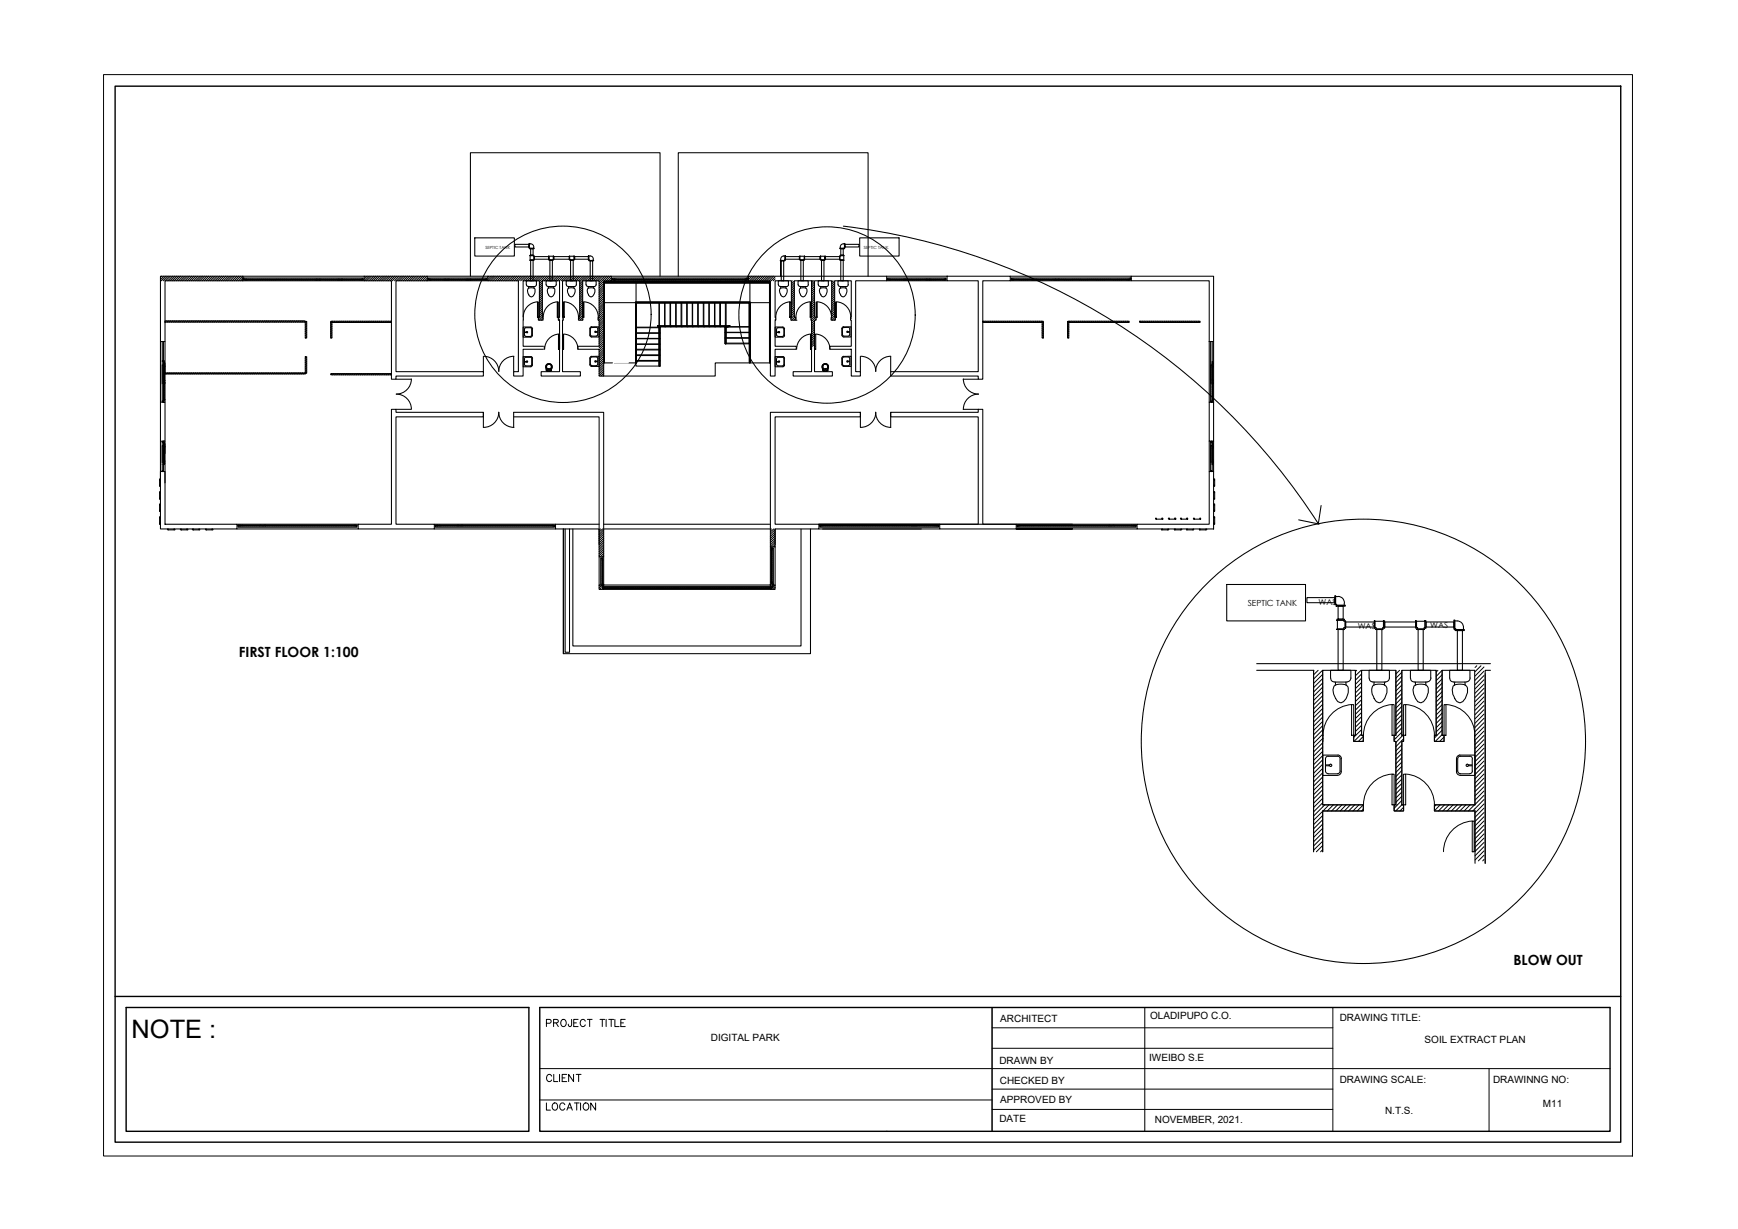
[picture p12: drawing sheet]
<svg xmlns="http://www.w3.org/2000/svg" width="420mm" height="297mm" viewBox="0 0 420 297" stroke-linecap="round" stroke-linejoin="round" font-family="sans-serif">
<defs><g id="words">
<text font-size="6.1" x="31.8" y="250.8">NOTE :</text>
<text font-size="4.9" x="130.9" y="269.5">LOCATION</text>
<text font-size="4.4" x="130.9" y="262.5">CLIENT</text>
<g font-size="3.4">
<text x="57.7" y="158.7">FIRST FLOOR 1:100</text>
<text x="365.9" y="233.3">BLOW OUT</text>
</g>
<g font-size="2.4">
<text x="171.8" y="251.7">DIGITAL PARK</text>
<text x="241.8" y="247">ARCHITECT</text>
<text x="278" y="246.3">OLADIPUPO C.O.</text>
<text x="323.9" y="246.8">DRAWING TITLE:</text>
<text x="241.6" y="257.2">DRAWN BY</text>
<text x="277.8" y="256.5">IWEIBO S.E</text>
<text x="344.4" y="252.2">SOIL EXTRACT PLAN</text>
<text x="241.7" y="261.9">CHECKED BY</text>
<text x="323.9" y="261.7">DRAWING SCALE:</text>
<text x="360.9" y="261.7">DRAWINNG NO:</text>
<text x="241.8" y="266.5">APPROVED BY</text>
<text x="334.8" y="269.3">N.T.S.</text>
<text x="373" y="267.6">M11</text>
<text x="241.6" y="271.2">DATE</text>
<text x="279.2" y="271.5">NOVEMBER, 2021.</text>
</g>
<g font-size="2">
<text x="301.6" y="146.5">SEPTIC TANK</text>
<text x="318.7" y="146.1">WAS</text>
<text x="328.2" y="152">WAS</text>
<text x="345.8" y="151.7">WAS</text>
</g>
<g font-size="1">
<text x="117.4" y="60.1">SEPTIC TANK</text>
<text x="208.8" y="60.1">SEPTIC TANK</text>
</g>
</g></defs>
<!-- layer: G-ANNO-TTLB -->
<g fill="none" stroke="#000" stroke-width=".24">
<path d="M130.5 258.3h258.7M132.1 247.3l1-.1 .1-.2v-.5l-1.1-.1v1.7M133.8 247.2l1-.1 .2-.2-.1-.4-1.1-.1v1.7M134.4 247.2l.6 .9M135.9 246.5a.81 .81 0 0 1 1 .7 .81 .81 0 0 1-1 .8l-.3-.5v-.4zM138.2 246.4l-.1 1.5-.4 .2-.3-.6M138.7 247.2h.6M139.8 246.4h-1.1v1.7h1.1M141.5 246.8a.63 .63 0 0 0-.7-.4 .63 .63 0 0 0-.5 .7v.4a.63 .63 0 0 0 .5 .6 .63 .63 0 0 0 .7-.4M142 246.4h1.1M142.6 246.4v1.7M145 246.4h1.2"/>
<path d="M145.6 246.4v1.7M146.5 246.4v1.7M147.2 246.4h1.2M147.8 246.4v1.7M148.6 246.4v1.7h1.1M150.1 247.2h.6M151.1 246.4h-1v1.7h1M239.8 243.5v29.9M239.8 253.4h82.4M239.8 248.4h82.4M130.5 265.9h109.3M239.8 268.1h82.4"/>
<path d="M239.8 263.2h82.4"/>
</g>
<!-- layer: G-ANNO-TTLB-THIN -->
<path d="M25 18h369.6v261.4h-369.6zM239.8 243.5v29.9M276.7 243.5v29.9M322.2 243.5v29.9M360 258.3v15.1" fill="none" stroke="#000" stroke-width=".24"/>
<!-- layer: G-ANNO-TTLB-MEDM -->
<path d="M27.8 20.8h364v255.3h-364zM27.8 240.8h364M30.5 243.5h97.4v29.9h-97.4zM130.5 243.5h258.7v29.9h-258.7z" fill="none" stroke="#000" stroke-width=".34"/>
<!-- layer: A-WALL-PATT -->
<g fill="none" stroke="#000" stroke-width=".24">
<path d="M317.6 162v.1M318.7 162l-1.1 1.1M319.7 162l-2.1 2.1M319.8 163l-2.2 2.2M319.8 164l-2.2 2.2M319.8 165.1l-2.2 2.2M319.8 166.1l-2.2 2.2M319.8 167.1l-2.2 2.2M319.8 168.1l-2.2 2.2M319.8 169.2l-2.2 2.2M319.8 170.2l-2.2 2.2M319.8 171.2l-2.2 2.2"/>
<path d="M319.8 172.3l-2.2 2.2M319.8 173.3l-2.2 2.2M319.8 174.4l-2.2 2.1M319.8 175.4l-2.2 2.2M319.8 176.4l-2.2 2.2M319.8 177.5l-2.2 2.2M319.8 179.5l-2.2 2.2M319.8 178.4l-2.2 2.3M328 162l-.3 .3M329 162l-1.3 1.3M329.2 162.9l-1.5 1.5M329.2 163.9l-1.5 1.5"/>
<path d="M329.2 168.1l-1.5 1.4M329.2 170.1l-1.5 1.5M329.2 171.2l-1.5 1.4M329.2 173.2l-1.5 1.5M329.2 175.3l-1.5 1.5M329.2 176.4l-1.9 1.8M329.2 177.4l-1.9 1.8M329.2 165l-1.5 1.4M329.2 166l-1.5 1.5M329.2 167l-1.5 1.5M329.2 169.1l-1.5 1.5M329.2 172.2l-1.5 1.5"/>
<path d="M329.2 174.3l-1.5 1.4M329.6 179l-.2 .2M329.6 178l-1.2 1.2M337.1 177.7l-.1 .1M338.3 162l-.8 .9M338.9 165.6l-1.4 1.4M338.9 167.6l-1.4 1.5M338.9 172.8l-1.4 1.4M338.9 174.9l-1.4 1.4M338.9 162.5l-1.4 1.4M338.9 163.5l-1.4 1.5M338.9 164.5l-1.4 1.5"/>
<path d="M338.9 166.6l-1.4 1.5M338.9 168.7l-1.4 1.4M338.9 169.7l-1.4 1.5M338.9 170.7l-1.4 1.5M338.9 171.7l-1.4 1.5M338.9 173.8l-1.4 1.5M338.9 175.9l-1.4 1.5M338.9 177l-1.9 1.8M339.1 177.7l-1.6 1.8M339.3 178.6l-1.8 1.9M347.6 162l-.4 .4M348.6 163.1l-1.4 1.4"/>
<path d="M348.6 166.2l-1.4 1.4M348.6 170.3l-1.4 1.4M348.6 173.4l-1.4 1.4M348.6 175.5l-1.4 1.4M348.6 176.5l-1.8 1.9M348.6 177.5l-1.6 1.7M348.6 168.2l-1.4 1.5M348.6 162l-1.4 1.5M348.6 164.1l-1.4 1.5M348.6 165.1l-1.4 1.5M348.6 167.2l-1.4 1.5M348.6 169.2l-1.4 1.5"/>
<path d="M348.6 171.3l-1.4 1.5M348.6 172.3l-1.4 1.5M348.6 174.4l-1.4 1.5M349.1 179.2h.1M349.1 178.1l-1.1 1.1M357 160.9l-.4 .4M358 160.9l-1.4 1.4M358.7 161.2l-2.1 2.2M358.7 162.2l-2.1 2.2M358.7 163.3l-2.1 2.2M358.7 164.3l-2.1 2.2M358.7 165.4l-2.1 2.2"/>
<path d="M358.7 166.4l-2.1 2.2M358.7 167.4l-2.1 2.2M358.7 168.4l-2.1 2.2M358.7 169.5l-2.1 2.2M358.7 170.5l-2.1 2.2M358.7 171.5l-2.1 2.2M358.7 172.6l-2.1 2.2M358.7 173.6l-2.1 2.2M358.7 174.7l-2.1 2.1M358.7 175.7l-2.2 2.2M358.7 176.7l-2.2 2.3M358.7 177.8l-2.1 2.2"/>
<path d="M358.7 178.8l-2.1 2.2M358.7 179.8l-2.1 2.2M319.8 180.6l-2.2 2.2M319.8 181.6l-2.2 2.2M319.8 182.6l-2.2 2.2M319.8 183.6l-2.2 2.2M319.8 184.7l-2.2 2.2M319.8 185.7l-2.2 2.2M319.8 186.8l-2.2 2.2M319.8 187.8l-2.2 2.2M319.8 188.8l-2.2 2.2M319.8 189.9l-2.2 2.2"/>
<path d="M319.8 190.9l-2.2 2.2M319.8 191.9l-2.2 2.2M319.8 193l-2.2 2.2M319.8 194l-2.2 2.2M319.8 196.1l-2.2 2.1M319.8 197.1l-2.2 2.2M319.8 198.1l-2.2 2.2M319.8 199.2l-2.2 2.2M320.3 194.5l-2.7 2.7M321.3 194.5l-1.5 1.5M322.3 194.5l-1.4 1.5M323.4 194.5l-1.5 1.5"/>
<path d="M324.4 194.5l-1.5 1.5M325.4 194.5l-1.4 1.5M326.4 194.5l-1.4 1.5M327.5 194.5l-1.5 1.5M328.5 194.5l-1.4 1.5M329.6 194.5l-1.5 1.5M329.6 195.6l-.4 .4M338.9 194.5h.1M338.9 180l-1.4 1.5M338.9 182.1l-1.4 1.5M338.9 187.3l-1.4 1.4M338.9 194.5l-1.5 1.5"/>
<path d="M338.9 181.1l-1.4 1.4M338.9 183.1l-1.4 1.5M338.9 184.2l-1.4 1.4M338.9 185.2l-1.4 1.5M338.9 186.2l-1.4 1.5M338.9 188.3l-1.4 1.5M338.9 189.4l-1.4 1.4M338.9 190.4l-1.4 1.5M338.9 191.4l-1.4 1.5M338.9 192.4l-1.4 1.5M338.9 193.5l-1.9 1.9M339.3 195.1l-.9 .9"/>
<path d="M347.1 194.5l-.3 .4M348.2 194.5l-1.4 1.5M349.2 194.5l-1.5 1.5M350.2 194.5l-1.4 1.5M351.3 194.5l-1.5 1.5M352.3 194.5l-1.4 1.5M353.4 194.5l-1.5 1.5M354.4 194.5l-1.5 1.5M355.4 194.5l-1.4 1.5M356.5 194.5l-1.5 1.5M358.7 180.8l-2.1 2.2M358.7 181.9l-2.1 2.2"/>
<path d="M358.7 182.9l-2.1 2.2M358.7 183.9l-2.1 2.2M358.7 185l-2.1 2.2M358.7 186l-2.1 2.2M358.7 187.1l-2.1 2.2M358.7 188.1l-2.1 2.2M358.7 189.1l-2.1 2.2M358.7 190.2l-2.1 2.2M358.7 191.2l-2.1 2.2M358.7 192.2l-2.1 2.2M358.7 193.3l-2.7 2.7M358.7 194.3l-2.1 2.2"/>
<path d="M358.7 195.3l-2.1 2.2M358.7 196.4l-2.1 2.1M358.7 197.4l-2.1 2.2M358.7 198.4l-2.1 2.2M358.7 199.5l-2.1 2.2M319.8 200.2l-2.2 2.2M319.8 201.3l-2.2 2.2M319.8 202.3l-2.2 2.2M319.8 203.3l-2.2 2.2M319.8 204.3l-1.6 1.6M319.8 205.4l-.6 .5M358.7 200.5l-2.1 2.2"/>
<path d="M358.7 201.5l-2.1 2.3M358.7 202.6l-2.1 2.2M358.7 203.6l-2.1 2.2M358.7 204.6l-2.1 2.2M358.7 205.7l-2.1 2.2M358.7 206.7l-1.3 1.4M358.7 207.7l-.2 .4"/>
</g>
<!-- layer: A-WALL -->
<path d="M317.6 162v43.9M319.8 162v32.5h9.8v1.5h-9.8v9.9M327.7 162v15.7h-.4v1.5h2.3v-1.5h-.4v-15.7M337.5 162v15.7h-.5v1.5h.5v15.3h-.5v1.5h2.3v-1.5h-.4v-15.3h.4v-1.5h-.4v-15.7M347.2 162v15.7h-.4v1.5h2.3v-1.5h-.5v-15.7M356.6 177.7v16.8h-9.8v1.5h9.8v9.9" fill="none" stroke="#000" stroke-width=".24"/>
<!-- layer: A-DOOR -->
<g fill="none" stroke="#000" stroke-width=".24">
<path d="M326.7 170.3h.6v7.4h-.6zM326.8 170.3a7.4 7.4 0 0 0-7 7.4M336.5 170.3h.5v7.4h-.5zM336.6 170.3a7.4 7.4 0 0 0-7 7.4M339.3 170.3h.5v7.4h-.5zM339.8 170.3a7.4 7.4 0 0 1 7 7.4M349.1 170.3h.5v7.4h-.5zM349.6 170.3a7.4 7.4 0 0 1 6.9 7.4M336.5 187.1h.5v7.4h-.5zM336.6 187.1a7.4 7.4 0 0 0-7 7.4M339.3 187.1h.5v7.4h-.5zM339.8 187.1a7.4 7.4 0 0 1 7 7.4"/>
<path d="M355.9 198.4a7.4 7.4 0 0 0-6.9 7.4M355.9 198.5h.5v7.4h-.5z"/>
</g>
<!-- layer: A-FLOR-LEVL -->
<path d="M359 162.8v45.9" fill="none" stroke="#000" stroke-width=".24"/>
<!-- layer: PDF4_P-SANR-FIXT -->
<g fill="none" stroke="#000" stroke-width=".25">
<path d="M126.5 79h1.8l.4 .3v1.7l-.2 .4-2 .1zM127.2 68.8v-.9h2.5v.9l-.3 .4-1.7 .1M127.3 68.8l.1 .3 .3 .1M127.6 69.8a.97 .97 0 0 1 1.1-.3 .97 .97 0 0 1 .6 .8 1.04 1.04 0 0 1-1.2 1.3 1.77 1.77 0 0 1-.5-1.8zM127.8 69.3v.3M128.5 79.5v1.5M128.6 79.5l-.3-.3h-1.3l-.2 .3v1.5M129 69.3l.1 .3M132 68.8v-.9h2.5v.9l-.3 .4-1.7 .1M132.1 68.8l.1 .3 .3 .1M132.4 69.8a.97 .97 0 0 1 1-.3 .97 .97 0 0 1 .7 .8 1.04 1.04 0 0 1-1.2 1.3 1.77 1.77 0 0 1-.5-1.8zM132.6 69.3v.3"/>
<path d="M133.8 69.3l.1 .3M136.9 68.8v-.9h2.4v1.1l-.5 .3M136.9 68.8l.1 .3 .3 .1M137.3 69.8a1.03 1.03 0 0 1 1.7 .3 1.53 1.53 0 0 1-.9 1.7 1.59 1.59 0 0 1-.8-2zM137.3 69.3h1.6M137.5 69.3l-.1 .3M138.7 69.3v.3M141.7 68.8v-.9h2.4v.9l-.2 .4-1.8 .1M141.7 68.8l.1 .3 .3 .1M142.1 69.8a1.03 1.03 0 0 1 1.7 .3 1.53 1.53 0 0 1-1 1.7 1.59 1.59 0 0 1-.7-2zM142.3 69.3l-.1 .3M142.7 79.5v1.4"/>
<path d="M143 79h1.8v2.4h-1.8M143 79l-.4 .4v1.6M143.1 79.1l-.3 .3M143.5 69.3v.3M144.2 79.1l-1.1 .1M144.2 79.1l.3 .3M144.5 79.5v1.4M187.4 79h1.9l.3 .3 .1 1.7-.3 .4-2 .1zM187.7 79.5v1.5M187.8 79.5l.3-.3h1.1l.3 .2v1.6l-.3 .3M188.1 68.8v-.9h2.5v.9l-.2 .4-1.8 .1M188.2 68.8l.1 .3 .3 .1"/>
<path d="M188.6 69.8a1.03 1.03 0 0 1 1.7 .3 1.53 1.53 0 0 1-1 1.7 1.59 1.59 0 0 1-.7-2zM188.7 69.3v.3M190 69.3v.3M192.9 68.8v-.9h2.5v.9M193 68.8l.1 .3 .3 .1M193.4 69.8a1.03 1.03 0 0 1 1.7 .3 1.53 1.53 0 0 1-1 1.7 1.59 1.59 0 0 1-.7-2zM193.5 69.3v.3M194.7 69.3l.1 .3M195.4 68.8l-.2 .4-.3 .1h-1.5M198.2 69.8a1.03 1.03 0 0 1 1.8 .3 1.41 1.41 0 0 1-1 1.7 1.59 1.59 0 0 1-.8-2zM198.4 69.3v.3M199.7 69.3v.3"/>
<path d="M200.3 68.8v-.9h-2.5v.9l.5 .4M200.3 68.8l-.2 .4-.3 .1h-1.5M202.6 68.8v-.9h2.4l.1 .9-.3 .4-1.8 .1M202.6 68.8l.1 .3 .3 .1M203 69.8a1.03 1.03 0 0 1 1.7 .3 1.41 1.41 0 0 1-.9 1.7 1.59 1.59 0 0 1-.8-2zM203.2 69.3v.3M203.6 79.5l.1 1.4 .3 .3M203.9 79h1.9v2.4h-1.8l-.4-.4M203.9 79l-.4 .4v1.6M204 79.1l-.3 .3M204.4 69.3l.1 .3M205.1 79.1l-1.1 .1"/>
<path d="M205.1 79.1l.3 .3M205.4 79.5v1.4M126.8 81l.3 .3M126.8 86.7v1.4l.2 .3h1.3l.3-.3M126.8 80.3h.4M126.8 87.4h.4M126.8 87.5h.4M127.1 81.3h1.1M127.1 86.4h1.1M127.1 86.3l-.3 .3M127.2 80.2v.1h-.4M127.2 87.3v.2"/>
<path d="M128.3 86.3l.3 .3M128.5 86.7v1.4M128.6 81l-.3 .3M128.7 88.2l-.2 .4h-.3h-1.7v-2.4h2l.2 .4v1.6M142.6 81l.4 .4M142.7 86.6v1.5M142.8 80.9l.3 .3h1.1M142.8 88l.3 .3M143 88.6l-.4-.5 .1-1.7 .3-.3h1.8v2.5h-1.8M143.1 88.4h1.1M144.1 80.2h.4M144.1 80.1v.2"/>
<path d="M144.2 86.3h-1.1l-.3 .3M144.2 86.3l.3 .3v1.5l-.3 .2M144.5 87.3l-.5 .1h.5M144.5 80.3h-.4M144.5 80.9l-.3 .3M187.7 86.7v1.4M187.8 81l.3 .3M187.8 80.3h.3M187.8 87.4h.3M187.8 87.5h.3M188.1 81.3h1.1M188.1 86.4h1.1"/>
<path d="M188.1 86.3l-.3 .3M188.2 80.2v.1h-.4M188.2 87.3v.2M189.2 86.3l.3 .3M189.5 86.7v1.4l-.2 .3h-1.2l-.3-.3M189.7 88.2l-.3 .4h-.2h-1.8v-2.4h2.1l.2 .4-.1 1.6M203.6 88.1l.4 .5h1.8v-2.5l-2.1 .1-.2 .4v1.5M203.6 86.6l.1 1.4 .3 .3M204 81.2h1.1M204 88.4h1.1M205 80.2h.4M205 80.1v.2"/>
<path d="M205.1 86.3h-1.1l-.3 .3M205.1 86.3l.3 .3v1.5M205.4 87.3l-.5 .1h.5M205.4 80.3h-.4M205.5 80.9l-.4 .3M205.5 88l-.4 .3M321.7 163.9v-1.9h4.9v1.9M321.7 163.9l.2 .6 .7 .3M322.5 165.8a2.7 2.7 0 0 1 3.4 .3 3.7 3.7 0 0 1-1.6 3.7h-.3a3.4 3.4 0 0 1-1.7-3zM322.6 164.8h3M322.9 164.8l-.1 .8M325.3 164.8l.1 .8"/>
<path d="M326.6 163.9a.95 .95 0 0 1-1 .9M331 163.9v-1.9h4.9v1.9M331 163.9l.2 .6 .7 .3M331.8 165.8a2.68 2.68 0 0 1 3.4 .3 3.7 3.7 0 0 1-1.6 3.7h-.3a1.73 1.73 0 0 1-1.3-1.5l-.3-.5-.1-1zM331.9 164.8h3.1M332.2 164.8l-.1 .8M334.7 164.8v.8M335.9 163.9a.95 .95 0 0 1-1 .9M341.8 165.8a2.68 2.68 0 0 1 3.4 .3 3.8 3.8 0 0 1-1.3 3.6 1.44 1.44 0 0 1-1.9-1.4l-.4-1.5zM341.9 164.8h3.1M342.2 164.8v.8M344.6 164.8l.1 .8"/>
<path d="M345.9 163.9v-1.9h-4.9v2.1l.4 .6 .5 .1M345.9 163.9a.95 .95 0 0 1-.9 .9M351.3 165.8a2.68 2.68 0 0 1 3.4 .3 3.8 3.8 0 0 1-1.3 3.6 1.44 1.44 0 0 1-1.9-1.4l-.3-.5-.1-1zM351.4 164.8h3M351.7 164.8l-.1 .8M354.1 164.8l.1 .8M355.4 163.9v-1.9h-5l.1 2.1 .4 .6 .5 .1M355.4 163.9a.95 .95 0 0 1-1 .9M320.4 186.3a.66 .66 0 0 0 .7 .7M320.4 183.5v2.9M320.5 184.9l.9 .1-.9 .1M321.1 182.8h2.2"/>
<path d="M321.1 187h2.2M321.1 182.8a.66 .66 0 0 0-.7 .6M323.3 182.8a.66 .66 0 0 1 .7 .6M323.4 182.5h-3.6v4.9h3.6M323.5 182.5a.95 .95 0 0 1 .8 .8M323.9 183.4v3M324 186.3a.66 .66 0 0 1-.7 .7M324.2 183.4v3.1a.87 .87 0 0 1-.8 .9M352.9 182.5h3.7v4.9h-3.7M352.9 182.5a.95 .95 0 0 0-.8 .8v3.2a.87 .87 0 0 0 .9 .9M353 182.8h2.3M353 187h2.3"/>
<path d="M353.1 182.8a.66 .66 0 0 0-.7 .6v2.9a.66 .66 0 0 0 .7 .7M355.3 182.8a.66 .66 0 0 1 .7 .6M355.8 184.9l-.8 .1 .8 .1M355.9 183.5v2.9M356 186.3a.66 .66 0 0 1-.7 .7"/>
<circle cx="127.4" cy="87.4" r=".15"/>
<circle cx="127.4" cy="80.3" r=".15"/>
<circle cx="143.9" cy="80.2" r=".15"/>
<circle cx="143.9" cy="87.4" r=".15"/>
<circle cx="188.3" cy="80.3" r=".15"/>
<circle cx="188.3" cy="87.4" r=".15"/>
<circle cx="204.8" cy="80.2" r=".15"/>
<circle cx="204.8" cy="87.4" r=".15"/>
<circle cx="321.7" cy="185" r=".28"/>
<circle cx="354.7" cy="185" r=".28"/>
</g>
<!-- layer: W-Waste-Pipe -->
<g fill="none" stroke="#000" stroke-width=".25">
<path d="M114.8 57.5h9.5v4.4h-9.5zM124.5 59.1h3.4v.6h-3.4zM127.9 58.8h.1v1.1h-.1zM128 58.9a.83 .83 0 0 1 1 1.1M128 59.9l.1 .1M128 60h1.1v.1h-1.1zM203 60h1.1v.1h-1.1zM204.1 58.9a.86 .86 0 0 0-1 1.1M204.1 59.9v.1M204.1 58.8h.2v1.1h-.2zM204.3 59.1h3.4v.6h-3.4zM207.8 57.5h9.6v4.4h-9.6z"/>
<path d="M128.1 61.7h.9v.1h-.9zM128.1 62.8l.9 .1zM128.2 61.8v1M128.3 62.9h.6v5h-.6zM128.3 60.1h.6v1.6h-.6zM129 61.8l.1 .1M129.1 62.7l-.1 .1M129.1 61.9l.1 .9zM129.2 62h3.4v.7h-3.4zM132.6 61.9l.1 .9zM132.7 62.7l.2 .1M132.7 61.9h1"/>
<path d="M132.8 62.8l.9 .1zM132.9 62.9h.6v5h-.6zM133.7 62.7v.1M133.7 61.9h.2v.9h-.2zM133.9 62h3.7v.7h-3.7zM137.6 61.9l.1 .9zM137.7 62.7l.2 .1M137.7 61.9h1M137.8 62.8l.9 .1zM137.9 62.9h.7v5h-.7zM138.7 62.7v.1M138.7 61.9h.2v.9h-.2z"/>
<path d="M138.9 62h3.4v.7h-3.4zM142.3 61.8h.1v1.1h-.1zM142.4 62.8l.1 .1M142.4 61.9h.3M142.4 62.9l1.1 .1zM142.7 61.8l.7 .5v.6M142.7 63h.6v4.9h-.6zM188.6 62.9l1.1 .1zM188.9 63h.6v4.9h-.6zM189.5 61.9h.3M189.5 61.8l-.7 .5-.1 .6M189.8 62.8l-.2 .1"/>
<path d="M189.8 61.8h.1v1.1h-.1zM189.9 62h3.4v.7h-3.4zM193.3 61.9h.1v.9h-.1zM193.4 62.7l.1 .1M193.4 61.9h1M193.4 62.8l1 .1zM193.6 62.9h.6v5h-.6zM194.4 62.7l-.2 .1M194.4 61.9l.1 .9zM194.5 62h3.8v.7h-3.8zM198.3 61.9h.1v.9h-.1zM198.4 62.7l.1 .1"/>
<path d="M198.4 61.9h1M198.4 62.8l1 .1zM198.6 62.9h.6v5h-.6zM199.4 62.7l-.1 .1M199.4 61.9l.1 .9zM199.5 62h3.5v.7h-3.5zM203 61.9v.9zM203 62.7l.2 .1M203.1 61.7h.9v.1h-.9zM203.1 62.8l.9 .1zM203.2 61.8l-.2 .1M203.3 62.9h.5v5h-.5z"/>
<path d="M203.3 60.1h.5v1.6h-.5zM204 61.8v1M296.6 141.3h19v8.8h-19zM315.9 144.4h6.8v1.3h-6.8zM322.7 144h.2v2.1h-.2zM322.9 146.1h.2v.2M322.9 144.2h.6M323 146.3h2.2v.2h-2.2zM323.2 149.6h1.8v.3h-1.8zM323.2 152h1.8v.1h-1.8zM323.3 149.9v2.1M323.5 152.1h1.2v9.9h-1.2z"/>
<path d="M323.5 146.5h1.2v3.1h-1.2zM323.5 144.1a1.55 1.55 0 0 1 1.5 1.7M324.8 149.9v.3h.3M325 145.8v.5M325.1 151.7h-.3v.3M325.1 150h.2v1.8h-.2zM325.3 150.3h6.9v1.3h-6.9zM332.2 150h.2v1.8h-.2zM332.4 151.7h.3v.3M332.4 150.2h2M332.5 152h1.9v.1h-1.9zM332.8 152.1h1.3v9.9h-1.3z"/>
<path d="M334.4 151.7h-.2v.3M334.4 150h.3v1.8h-.3zM334.7 150.3h7.5v1.3h-7.5zM342.2 150h.2v1.8h-.2zM342.4 151.7h.3v.3M342.4 150.2h2M342.5 152h1.9v.1h-1.9zM342.8 152.1h1.3v9.9h-1.3zM344.4 151.7h-.1v.3M344.4 150h.3v1.8h-.3zM344.7 150.3h6.8v1.3h-6.8zM351.5 149.9h.2v2.2h-.2z"/>
<path d="M351.7 150.1a1.71 1.71 0 0 1 2.1 2M351.7 151.9h.2v.2M351.8 152.1h2.2v.3h-2.2zM352.3 152.4h1.2v9.6h-1.2z"/>
</g>
<!-- layer: 0 -->
<g fill="none" stroke="#000" stroke-width=".25">
<path d="M203.9 54.7a159.2 159.2 0 0 1 114.8 71.9M318.7 126.6h.1M319.4 122.2l-.7 4.4-4.7-1"/>
<circle cx="329.6" cy="179.2" r="53.7"/>
</g>
<!-- layer: PDF6_A-WALL-PATT -->
<g fill="none" stroke="#000" stroke-width=".25">
<path d="M39.1 66.8l-.3 .3M39.6 66.8l-.8 .8M40.1 66.8l-1.1 1.1M40.7 66.8l-1.2 1.1M41.2 66.8l-1.2 1.1M41.7 66.8l-1.1 1.1M42.2 66.8l-1.1 1.1M42.7 66.8l-1.1 1.1M43.2 66.8l-1.1 1.1M43.7 66.8l-1.1 1.1M44.3 66.8l-1.1 1.1M44.8 66.8l-1.1 1.1"/>
<path d="M45.3 66.8l-1.1 1.1M45.8 66.8l-1.1 1.1M46.3 66.8l-1.1 1.1M46.8 66.8l-1.1 1.1M47.3 66.8l-1.1 1.1M47.9 66.8l-1.1 1.1M48.4 66.8l-1.1 1.1M48.9 66.8l-1.1 1.1M49.4 66.8l-1.1 1.1M49.9 66.8l-1 1.1M50.4 66.8l-1 1.1M51 66.8l-1.1 1.1"/>
<path d="M51.5 66.8l-1.1 1.1M52 66.8l-1.1 1.1M52.5 66.8l-1.1 1.1M53.1 66.8l-1.1 1.1M53.6 66.8l-1.1 1.1M54.1 66.8l-1.1 1.1M54.6 66.8l-1.1 1.1M55.1 66.8l-1.1 1.1M55.6 66.8l-1.1 1.1M56.1 66.8l-1.1 1.1M56.7 66.8l-1.1 1.1M57.2 66.8l-1.1 1.1"/>
<path d="M57.7 66.8l-1.1 1.1M58.2 66.8l-1.1 1.1M58.7 66.8l-1 1.1M58.7 67.3l-.5 .6M58.7 67.8v.1M88.2 66.8l-.2 .2M88.7 66.8l-.7 .7M89.3 66.8l-1.1 1.1M89.8 66.8l-1.2 1.1M90.3 66.8l-1.1 1.1M90.8 66.8l-1.1 1.1M91.3 66.8l-1.1 1.1"/>
<path d="M91.8 66.8l-1.1 1.1M92.4 66.8l-1.2 1.1M92.9 66.8l-1.1 1.1M93.4 66.8l-1.1 1.1M93.9 66.8l-1.1 1.1M94.4 66.8l-1.1 1.1M94.9 66.8l-1.1 1.1M95.4 66.8l-1.1 1.1M95.9 66.8l-1.1 1.1M96.4 66.8l-1 1.1M97 66.8l-1.1 1.1M97.5 66.8l-1.1 1.1"/>
<path d="M98 66.8l-1.1 1.1M98.5 66.8l-1 1.1M99 66.8l-1 1.1M99.6 66.8l-1.1 1.1M100.1 66.8l-1.1 1.1M100.6 66.8l-1.1 1.1M101.1 66.8l-1.1 1.1M101.7 66.8l-1.1 1.1M102.2 66.8l-1.1 1.1M102.7 66.8l-1.1 1.1M103.2 66.8l-1.1 1.1M103.3 67.2l-.7 .7"/>
<path d="M103.3 67.7l-.2 .2M118.2 66.8l-.3 .3M118.8 66.8l-.9 .8M119.3 66.8l-1.2 1.1M119.7 66.8l-1.1 1.1M120.2 66.8l-1.1 1.1M120.7 66.8l-1 1.1M121.3 66.8l-1.1 1.1M121.8 66.8l-1.1 1.1M122.3 66.8l-1.1 1.1M122.8 66.8l-1 1.1M123.3 66.8l-1 1.1"/>
<path d="M123.9 66.8l-1.1 1.1M124.4 66.8l-1.1 1.1M124.9 66.8l-1.1 1.1M125.4 66.8l-1.1 1.1M126 66.8l-1.1 1.1M126.5 66.8l-1.1 1.1M126.5 77.1h.1M127 66.8l-1.1 1.1M127.5 66.8l-1.1 1.1M128 66.8l-1.1 1.1M128.5 66.8l-1.1 1.1M129 66.8l-1.1 1.1"/>
<path d="M129.6 66.8l-1.1 1.1M130.1 66.8l-1.1 1.1M130.6 66.8l-1.1 1.1M131.1 76.1l-1 1M131.1 76.6l-.7 .8M131.1 66.8l-1.1 1.1M131.1 68.3l-.7 .7M131.1 68.8l-.7 .8M131.1 70.4l-.7 .7M131.1 70.9l-.7 .7M131.1 72.5l-.7 .7M131.1 73l-.7 .7"/>
<path d="M131.1 73.5l-.7 .7M131.1 74.5l-.7 .8M131.1 75.1l-.7 .7M131.1 75.6l-.7 .7M131.1 69.3l-.7 .8M131.1 69.9l-.7 .7M131.1 71.4l-.7 .7M131.1 71.9l-.7 .8M131.1 74l-.7 .8M131.3 77l-.4 .4M131.6 66.8l-1.2 1.2M132.2 66.8l-1.8 1.7"/>
<path d="M132.7 66.8l-1.1 1.1M133.2 66.8l-1.1 1.1M133.7 66.8l-1.1 1.1M134.2 66.8l-1 1.1M134.8 66.8l-1.1 1.1M135.2 76.7l-.2 .2M135.3 66.8l-1.1 1.1M135.3 77.1l-.3 .3M135.8 66.8l-1.1 1.1M136.2 76.8l-.2 .1M136.2 77.3l-.2 .1M136.3 66.8l-1.1 1.1"/>
<path d="M136.8 66.8l-1.1 1.1M137.3 66.8l-1.1 1.1M137.9 66.8l-1.1 1.1M138.4 66.8l-1.1 1.1M138.9 66.8l-1.1 1.1M139.4 66.8l-1.1 1.1M139.9 76.7h-.1M139.9 66.8l-1.1 1.1M140.4 66.8l-1.1 1.1M140.9 76.2l-1.1 1M140.9 67.9l-.8 .7M140.9 68.4l-.8 .7"/>
<path d="M140.9 68.9l-.8 .8M140.9 69.4l-.8 .8M140.9 69.9l-.8 .8M140.9 70.4l-.8 .8M140.9 71l-.8 .8M140.9 71.5l-.8 .8M140.9 72l-.8 .7M140.9 72.5l-.8 .7M140.9 73l-.8 .7M140.9 73.5l-.8 .8M140.9 74.1l-.8 .7M140.9 74.6l-.8 .7"/>
<path d="M140.9 75.1l-.8 .7M140.9 75.6l-.8 .7M140.9 76.7l-.7 .7M140.9 77.1l-.2 .3M141 66.8l-1.2 1.1M141.5 66.8l-1.4 1.3M142 66.8l-1.1 1.1M142.5 66.8l-1.1 1.1M143.1 66.8l-1.2 1.1M143.6 66.8l-1.2 1.1M144.1 66.8l-1.2 1.1M144.6 66.8l-1.2 1.1"/>
<path d="M145 66.8l-1 1.1M145.6 66.8l-1.1 1.1M145.9 75.7l-1.3 1.4M145.9 76.2l-1.1 1.2M145.9 68l-1.1 1.1M145.9 69l-1.1 1.1M145.9 69.6l-1.1 1.1M145.9 70.1l-1.1 1.1M145.9 71.6l-1.1 1.1M145.9 68.5l-1.1 1.1M145.9 70.6l-1.1 1.1M145.9 71.1l-1.1 1.1"/>
<path d="M145.9 72.1l-1.1 1.1M145.9 72.7l-1.1 1M145.9 73.2l-1.1 1.1M145.9 73.7l-1.1 1.1M145.9 74.2l-1.1 1.1M145.9 74.7l-1.1 1.1M145.9 75.2l-1.1 1.1M145.9 76.8l-1.1 1.1M145.9 77.3l-1.1 1.1M145.9 77.8l-1.1 1.1M145.9 78.3l-1.1 1.1M145.9 78.8l-1.1 1.1"/>
<path d="M145.9 79.3l-1.1 1.1M145.9 79.9l-1.1 1M146.1 66.8l-1.3 1.3M146.6 66.8l-1.8 1.8M147.1 66.8l-1 1.1M147.6 66.8l-1 1.1M147.8 67.1l-.7 .8M147.8 67.6l-.2 .3M181.3 66.8l-.4 .3M181.8 66.8l-.9 .8M182.3 66.8l-1.1 1.1M182.8 66.8l-1 1.1"/>
<path d="M183.4 66.8l-1.1 1.1M183.9 66.8l-1.1 1.1M184.4 66.8l-1.1 1.1M184.9 66.8l-1.1 1.1M185.4 66.8l-1.1 1.1M185.9 66.8l-1.1 1.1M186.5 66.8l-1.2 1.1M187 66.8l-1.1 1.1M187.4 66.9l-1 1M187.4 67.4l-.5 .5M187.4 76.7h.1M187.6 77.1l-.2 .1"/>
<path d="M191.5 67.9l-.2 .2M192 76.2l-.8 .8M192 74.1l-.7 .7M192 74.6l-.7 .7M192 75.1l-.7 .7M192 75.6l-.7 .7M192 67.9l-.7 .7M192 68.4l-.7 .7M192 68.9l-.7 .8M192 69.5l-.7 .7M192 70l-.7 .7M192 70.4l-.7 .8"/>
<path d="M192 71l-.7 .8M192 71.5l-.7 .8M192 72l-.7 .8M192 72.5l-.7 .8M192 73l-.7 .7M192 73.5l-.7 .8M192.1 76.7l-.7 .7M192.4 77.4h.1M192.4 76.9l-.5 .5M196.2 67.9h.1M196.7 67.9l-.5 .5M196.9 75.9l-.8 .9"/>
<path d="M196.9 76.5l-.8 .8M196.9 72.8l-.7 .7M196.9 73.9l-.7 .7M196.9 74.4l-.7 .7M196.9 74.9l-.7 .7M196.9 78l-.7 .7M196.9 78.5l-.7 .7M196.9 79l-.7 .8M196.9 68.2l-.7 .7M196.9 68.7l-.7 .7M196.9 69.2l-.7 .7M196.9 69.7l-.7 .7"/>
<path d="M196.9 70.2l-.7 .8M196.9 70.7l-.7 .8M196.9 71.3l-.7 .7M196.9 71.8l-.7 .7M196.9 72.3l-.7 .7M196.9 73.4l-.7 .7M196.9 75.4l-.7 .8M196.9 77.5l-.7 .7M196.9 79.5l-.7 .8M197.3 76.7l-1.1 1M197.3 77.1l-.3 .3M201.4 67.9l-.3 .3"/>
<path d="M201.8 76.2l-.9 .9M201.8 67.9l-.7 .8M201.8 68.5l-.7 .7M201.8 69l-.7 .7M201.8 69.5l-.7 .7M201.8 70l-.7 .7M201.8 70.5l-.7 .8M201.8 71.1l-.7 .7M201.8 71.6l-.7 .7M201.8 72.1l-.7 .7M201.8 72.6l-.7 .8M201.8 73.2l-.7 .7"/>
<path d="M201.8 73.7l-.7 .7M201.8 74.2l-.7 .7M201.8 74.7l-.7 .7M201.8 75.2l-.7 .7M201.8 75.7l-.7 .8M201.9 76.7l-.7 .7M201.9 77.1l-.2 .3M205.8 76.9l-.2 .2M145.9 80.4l-1.1 1.1M145.9 80.9l-1.1 1.1M145.9 81.4l-1.1 1.1M145.9 82l-1.1 1"/>
<path d="M145.9 82.5l-1.1 1.1M145.9 83l-1.1 1.1M145.9 83.5l-1.1 1.1M145.9 84l-1.1 1.1M145.9 84.5l-1.1 1.1M145.9 85l-1.1 1.1M145.9 85.6l-1.1 1.1M145.9 86.1l-1.1 1.1M145.9 86.6l-1.1 1.1M145.9 87.1l-1.1 1.1M145.9 87.6l-1.1 1.1M145.9 88.2l-1.1 1"/>
<path d="M145.9 88.7l-1.1 1M145.9 89.2l-1.1 1.1M145.9 89.7l-1.1 1.1M145.9 90.2l-.6 .7M145.9 90.8l-.1 .1M196.9 83.7h.1M196.9 80.1l-.7 .7M196.9 80.6l-.7 .7M196.9 81.1l-.7 .7M196.9 81.6l-.7 .7M196.9 82.2l-.7 .7M196.9 82.7l-.7 .7"/>
<path d="M196.9 83.2l-.5 .5M145.2 127.8l-.4 .3M145.7 127.8l-.9 .8M145.9 128.1l-1.1 1.1M145.9 128.6l-1.1 1.1M145.9 129.1l-1.1 1.1M145.9 129.6l-1.1 1.1M145.9 130.1l-1.1 1.1M145.9 130.6l-1.1 1.1M145.9 131.1l-1.1 1.1M145.9 131.7l-1.1 1.1M145.9 132.2l-1.1 1.1"/>
<path d="M145.9 132.7l-1.1 1.1M145.9 133.2l-1.1 1.1M145.9 133.8l-.8 .8M145.9 134.3l-.3 .3M186.5 127.8l-.3 .3M187 127.8l-.8 .8M187.3 132.2h.1M187.4 128l-1.2 1.1M187.4 128.5l-1.2 1.1M187.4 129l-1.2 1.1M187.4 129.5l-1.2 1.1M187.4 130.1l-1.2 1"/>
<path d="M187.4 130.6l-1.2 1.1M187.4 131.1l-1.1 1.1M187.4 131.6l-.6 .6M145 141.4l-.2 .2M145.4 141.5l-.6 .6M145.4 142l-.4 .5M186.4 141.4l-.2 .1M186.9 141.4l-.7 .6M187.4 141.4l-1 1.1M187.4 141.9l-.5 .6"/>
</g>
<!-- layer: PDF6_A-WALL -->
<g fill="none" stroke="#000" stroke-width=".25">
<path d="M38.8 66.8h19.9v1.1h-18.8v14.7h-1.1zM58.7 67.9h29.3M58.7 66.8h29.3M88 66.8h15.3v1.1h-7.6v21.9h21.2v1.1h-21.2v.8h-1.1v-23.8h-6.6zM103.3 67.9h14.6M103.3 66.8h14.6M113.7 66.8v-29.9h45.9v29.9M147.8 67.9h33.1M147.8 66.8h33.1M164 66.8v-29.9h45.9v29.9M180.9 66.8h33.4v1.1h-7.4v21.9h1.1v1.1h-2.2v-6.5h-5.2v-.7h5.2v-6.3h-.2v-.7h.2v-8.8h-4v8.8h.1v.7h-1l.2-9.5h-4.2v8.8h.4v.7h-.4v12.4h4.3v1.1h-9.5v-1.1h4.5v-12.4h-.1l.1-9.5h-4.2v8.8h.4v.7h-1.2l.1-9.5h-3.9v8.8h.2v.7h-.2v6.3h5.1v.7h-5.1v6.5h-1.2v-23h-5.3zM214.3 67.9h14.7"/>
<path d="M214.3 66.8h14.7M229 66.8h15.2v1.1h-6.6v23.8h-1.1v-.8h-21.2v-1.1h21.2v-21.9h-7.5zM244.2 67.9h29.2M244.2 66.8h29.2M273.4 66.8h20v15.8h-1.1v-14.7h-18.9zM38.8 97.2h1.1v9.4h-1.1zM38.8 82.6v14.6M39.9 82.6v14.6M94.6 98.9h1.1v.8h21.2v1.1h-21.2v25.9h9.3v1.1h-18.4v-1.1h8zM124.2 99.7h21.7v34.9h-1.1v-6.8h-10.5v-1.1h10.5M131.4 83.7h-4.9v-15.8h3.9v8.8h-.3v.7h1.2v-.7h-.2v-8.8h4.2v8.8h-.3v.7h.3v12.4h-4.5v1.1h9.5v-1.1h-4.3v-12.4h.2v-.7h-.2v-8.8h4.1v8.8h-.3v.7h1.1v-9.5h3.9v8.8h-.2v.7h.2v6.3h-5.1v.7h5.1v6.5h1.1v-23h1.9v-1.1h-29.9v1.1h7.4v21.9h-1.1v1.1h2.3v-6.5h4.9M131.6 83.7v.7"/>
<path d="M186.2 99.7h21.8v1.1h-20.6v25.9h10.6v1.1h-10.6v4.4h-1.2zM215.3 99.7h21.2v-.8h1.1v27.8h8.1v1.1h-18.5v-1.1h9.3v-25.9h-21.2zM292.3 97.2h1.1v9.4h-1.1zM292.3 82.6v14.6M293.4 82.6v14.6M38.8 114h1.1v12.7h17.4v1.1h-18.5zM38.8 106.6v10.1M39.9 106.6v10.1M124.2 100.8h20.6v30.8M292.3 106.6v7.4M293.4 106.6v7.4M57.3 127.8h29.3"/>
<path d="M57.3 126.7h29.3M105 127.8h29.3M105 126.7h29.3M136.6 127.8v29.8h1.1v-29.8M144.8 134.6v6.8M186.2 132.2v9.2h-40.3v-6.8M187.4 127.8v3.8M187.4 132.2v9.2M198 127.8h29.2M227.2 126.7h-29.2h61.3M245.7 126.7h29.2M259.3 127.8h-13.6h29.2"/>
<path d="M274.9 126.7h17.4v-12.7h1.1v13.8h-18.5zM144.8 141.4h1.1v1.1h-1.1zM145.9 142.5h40.3M186.2 141.4h1.2v1.1h-1.2z"/>
</g>
<!-- layer: PDF6_A-FLOR -->
<path d="M188.7 63.1v3.7M186.2 87.7h-13.3v3.2h-27M145.9 126.7h40.3M145.9 127.8h40.3" fill="none" stroke="#000" stroke-width=".25"/>
<!-- layer: PDF6_A-DOOR -->
<g fill="none" stroke="#000" stroke-width=".25">
<path d="M129.9 72.9a3.7 3.7 0 0 0-3.4 3.7M129.9 73h.2v3.7h-.2zM134.7 73h.3v3.7h-.3zM134.7 72.9a3.7 3.7 0 0 0-3.4 3.7M136.2 73h.2v3.7h-.2zM136.4 72.9a3.7 3.7 0 0 1 3.4 3.7M140.9 73h.3v3.7h-.3zM141.2 72.9a3.7 3.7 0 0 1 3.4 3.7M190.9 73h.3v3.7h-.3zM191 72.9a3.7 3.7 0 0 0-3.4 3.7M195.8 72.9a3.7 3.7 0 0 0-3.4 3.7M195.8 73h.3v3.7h-.3z"/>
<path d="M197.3 73h.2v3.7h-.2zM197.6 72.9a3.7 3.7 0 0 1 3.4 3.7M201.9 73h.3v3.7h-.3zM202.3 72.9a3.7 3.7 0 0 1 3.4 3.7M95.7 91.7h3.7M95.7 98.9h3.7M99.5 91.6a3.7 3.7 0 0 1-3.7 3.7 3.7 3.7 0 0 1 3.7 3.6M116.9 86.1v3.7M116.9 99.7v3.6M116.9 86.1a3.7 3.7 0 0 1 3.7 3.7 3.7 3.7 0 0 1 3.6-3.7M124.2 86.1v3.7M124.2 99.7v3.6"/>
<path d="M135 80.8h.3v3.6h-.3zM135.1 80.7a3.7 3.7 0 0 0-3.4 3.7M136 80.8h.2v3.6h-.2zM136.3 80.7a3.7 3.7 0 0 1 3.4 3.7M195.9 80.8h.3v3.6h-.3zM196 80.7a3.7 3.7 0 0 0-3.4 3.7M196.9 80.8h.3v3.6h-.3zM197.2 80.7a3.7 3.7 0 0 1 3.4 3.7M208 86.1v3.7M208 99.7v3.6M208.1 86.1a3.6 3.6 0 0 1 3.6 3.7 3.7 3.7 0 0 1 3.6-3.7v3.7M215.3 99.7v3.6"/>
<path d="M232.8 91.7h3.7M232.9 91.6a3.7 3.7 0 0 0 3.7 3.7 3.7 3.7 0 0 0-3.7 3.6h3.6M124.2 103.3a3.7 3.7 0 0 1-3.6-3.7 3.7 3.7 0 0 1-3.7 3.7M215.3 103.3a3.6 3.6 0 0 1-3.6-3.7 3.7 3.7 0 0 1-3.6 3.7"/>
</g>
<!-- layer: PDF6_A-GLAZ-CURT -->
<g fill="none" stroke="#000" stroke-width=".25">
<path d="M39.9 77.6h33.8v.3h-33.8zM40.2 77.6l-.3 .3M40.7 77.6l-.3 .3M41.2 77.6l-.3 .3M41.8 77.6l-.3 .3M42.3 77.6l-.3 .3M42.8 77.6l-.3 .3M43.3 77.6l-.3 .3M43.8 77.6l-.3 .3M44.3 77.6l-.3 .3M44.8 77.6l-.3 .3M45.4 77.6l-.3 .3"/>
<path d="M45.9 77.6l-.3 .3M46.4 77.6l-.3 .3M46.9 77.6l-.3 .3M47.4 77.6l-.3 .3M48 77.6l-.4 .3M48.5 77.6l-.3 .3M49 77.6l-.3 .3M49.5 77.6l-.3 .3M50.1 77.6l-.4 .3M50.6 77.6l-.3 .3M51.1 77.6l-.3 .3M51.6 77.6l-.3 .3"/>
<path d="M52.1 77.6l-.3 .3M52.6 77.6l-.3 .3M53.1 77.6l-.3 .3M53.7 77.6l-.3 .3M54.2 77.6l-.3 .3M54.7 77.6l-.3 .3M55.2 77.6l-.3 .3M55.7 77.6l-.3 .3M56.2 77.6l-.3 .3M56.7 77.6l-.3 .3M57.2 77.6l-.2 .3M57.8 77.6l-.3 .3"/>
<path d="M58.3 77.6l-.3 .3M58.8 77.6l-.3 .3M59 67.6h28.8M59 67.5h17.8v.1h-17.8zM59.1 67.5h-.1M59.3 77.6l-.2 .3M59.4 67.6h.1M59.4 67.5h.1M59.4 67.6h.2M59.4 67.5h.2l-.2 .1M59.8 77.6l-.2 .3M60.1 67.5l-.2 .1"/>
<path d="M60.3 77.6l-.2 .3M60.6 67.5l-.1 .1M60.8 77.6l-.2 .3M61.1 67.5l-.1 .1M61.4 77.6l-.3 .3M61.7 67.5l-.2 .1M61.9 77.6l-.2 .3M62.2 67.5l-.2 .1M62.4 77.6l-.2 .3M62.7 67.5l-.2 .1M62.9 77.6l-.2 .3M63.1 67.5l-.1 .1"/>
<path d="M63.5 77.6l-.3 .3M63.7 67.5l-.1 .1M64 77.6l-.3 .3M64.2 67.5l-.1 .1M64.5 77.6l-.3 .3M64.7 67.5l-.1 .1M65 77.6l-.3 .3M65.2 67.5l-.1 .1M65.5 77.6l-.3 .3M65.8 67.5l-.2 .1M66.1 77.6l-.3 .3M66.3 67.5l-.2 .1"/>
<path d="M66.6 77.6l-.3 .3M66.8 67.5l-.1 .1M67.1 77.6l-.3 .3M67.3 67.5l-.1 .1M67.6 77.6l-.3 .3M67.8 67.5l-.1 .1M68.1 77.6l-.3 .3M68.3 67.5l-.1 .1M68.6 77.6l-.3 .3M68.8 67.5v.1M69.1 77.6l-.3 .3M69.4 67.5l-.1 .1"/>
<path d="M69.7 77.6l-.3 .3M69.9 67.5l-.1 .1M70.2 77.6l-.3 .3M70.4 67.5l-.1 .1M70.7 77.6l-.3 .3M70.9 67.5l-.1 .1M71.2 77.6l-.3 .3M71.4 67.5l-.1 .1M71.7 77.6l-.3 .3M71.9 67.5v.1M72.3 77.6l-.4 .3M72.5 67.5l-.1 .1"/>
<path d="M72.8 77.6l-.3 .3M73 67.5l-.1 .1M73.3 77.6l-.3 .3M73.5 67.5l-.1 .1M73.7 77.6l-.2 .3M73.8 77.7h.3v4h-.3zM74 67.5l-.1 .1M74.1 79.3l-.3 .3M74.1 79.8l-.3 .3M74.1 77.8l-.3 .3M74.1 78.3l-.3 .3M74.1 78.8l-.3 .3"/>
<path d="M74.6 67.5l-.2 .1M75.1 67.5l-.2 .1M75.6 67.5l-.1 .1M76.1 67.5l-.1 .1M76.2 67.6h.3M76.2 67.5h.3M76.5 67.6h.1M76.5 67.5h.1M76.6 67.5l-.1 .1M76.8 67.5h5.3v.1h-5.3zM77.1 67.6h.1M77.1 67.5h.1"/>
<path d="M77.1 67.6h.3M77.4 67.5l-.4 .1M77.7 67.5l-.1 .1M78.2 67.5l-.1 .1M78.7 67.5l-.1 .1M79.2 67.5l-.1 .1M79.7 67.5l-.1 .1M79.9 77.9h.3v3.8h-.3zM80 77.6h14.6v.3h-14.6zM80.2 77.9l-.3 .2M80.2 67.5l-.1 .1M80.2 78.4l-.3 .2"/>
<path d="M80.2 78.9l-.3 .3M80.2 79.4l-.3 .3M80.2 79.9l-.3 .3M80.4 77.6l-.2 .3M80.7 67.5l-.1 .1M81 77.6l-.3 .3M81.3 67.5l-.2 .1M81.5 77.6l-.3 .3M81.5 67.5h.3l-.2 .1M81.5 67.6h.3M81.8 67.6h.1M81.8 67.5h.1"/>
<path d="M82 77.6l-.3 .3M82.1 67.5h5.7v.1h-5.7zM82.3 67.5l-.2 .1M82.5 67.6h.1M82.5 67.5h.1M82.5 67.6h.3M82.5 67.5h.3l-.1 .1M82.5 77.6l-.3 .3M83 77.6l-.3 .3M83.4 67.5l-.2 .1M83.6 77.6l-.4 .3M83.9 67.5l-.2 .1"/>
<path d="M84.1 77.6l-.4 .3M84.4 67.5l-.2 .1M84.6 77.6l-.3 .3M84.9 67.5l-.1 .1M85.1 77.6l-.3 .3M85.4 67.5l-.1 .1M85.6 77.6l-.3 .3M86 67.5l-.2 .1M86.2 77.6l-.4 .3M86.5 67.5l-.2 .1M86.7 77.6l-.3 .3M87 67.5l-.2 .1"/>
<path d="M87.1 67.6h.3M87.1 67.5h.3M87.2 77.6l-.3 .3M87.4 67.6h.1M87.4 67.5h.1M87.5 67.5l-.2 .1M87.7 77.6l-.3 .3M88.2 77.6l-.3 .3M88.7 77.6l-.3 .3M89.3 77.6l-.3 .3M89.8 77.6l-.3 .3M90.3 77.6l-.3 .3"/>
<path d="M90.8 77.6l-.3 .3M91.3 77.6l-.3 .3M91.8 77.6l-.3 .3M92.3 77.6l-.3 .3M92.9 77.6l-.3 .3M93.4 77.6l-.3 .3M93.9 77.6l-.3 .3M94.4 77.6l-.3 .3M103.5 67.6h14.2M103.5 67.5h4.4v.1h-4.4zM103.9 67.6h.1M103.9 67.5h.1"/>
<path d="M103.9 67.6h.3M103.9 67.5h.3M104 67.5l-.1 .1M104.5 67.5l-.1 .1M105 67.5l-.1 .1M105.6 67.5l-.2 .1M106.1 67.5l-.2 .1M106.6 67.5l-.2 .1M107.1 67.5l-.1 .1M107.3 67.6h.2M107.3 67.5h.2M107.5 67.6h.1"/>
<path d="M107.5 67.5h.1M107.7 67.5l-.2 .1M107.9 67.5h5.4v.1h-5.4zM108.2 67.5l-.2 .1M108.3 67.6h.1M108.3 67.5h.1M108.3 67.5h.2M108.7 67.5l-.4 .1M109.2 67.5l-.1 .1M109.7 67.5l-.1 .1M110.3 67.5l-.2 .1M110.8 67.5l-.2 .1"/>
<path d="M111.3 67.5l-.2 .1M111.8 67.5l-.2 .1M112.3 67.5l-.1 .1M112.6 67.6h.3M112.6 67.5h.3M112.8 67.5l-.1 .1M112.9 67.6h.1M112.9 67.5h.1M113.3 67.5h4.4v.1h-4.4zM113.3 67.5l-.1 .1M113.6 67.6h.1M113.6 67.5h.1"/>
<path d="M113.6 67.6h.3M113.6 67.5h.3M113.8 67.5l-.1 .1M114.4 67.5l-.2 .1M114.9 67.5l-.2 .1M115.4 67.5l-.1 .1M115.9 67.5l-.1 .1M116.4 67.5l-.1 .1M116.9 67.5l-.1 .1M117 67.5h.4M117.4 67.6h.1M117.4 67.5h.1"/>
<path d="M117.4 67.5v.1h-.4M148.1 67.5h32.6v.1h-32.6zM148.1 67.6h32.6M148.4 67.6h.1M148.4 67.5h.1M148.5 67.5l-.1 .1M148.7 67.6h-.3h.3M148.7 67.5h-.3h.3M148.7 67.5h.1M149 67.5l-.1 .1M149.5 67.5l-.1 .1M150 67.5l-.1 .1"/>
<path d="M150.6 67.5l-.1 .1M151.1 67.5l-.1 .1M151.6 67.5l-.1 .1M152.1 67.5l-.1 .1M152.6 67.5l-.1 .1M153.1 67.5l-.1 .1M153.6 67.5v.1M154.2 67.5l-.1 .1M154.7 67.5l-.1 .1M155.2 67.5l-.2 .1M155.7 67.5l-.1 .1M156.3 67.5l-.2 .1"/>
<path d="M156.8 67.5l-.2 .1M157.3 67.5l-.2 .1M157.8 67.5l-.1 .1M158.3 67.5l-.1 .1M158.8 67.5l-.1 .1M159.4 67.5l-.2 .1M159.9 67.5l-.2 .1M160.4 67.5l-.2 .1M160.9 67.5l-.1 .1M161.4 67.5l-.1 .1M161.9 67.5l-.1 .1M162.5 67.5l-.2 .1"/>
<path d="M163 67.5l-.2 .1M163.5 67.5l-.2 .1M164 67.5l-.1 .1M164.5 67.5l-.1 .1M165 67.5l-.1 .1M165.5 67.5l-.1 .1M166 67.5v.1M166.6 67.5l-.1 .1M167.1 67.5l-.1 .1M167.6 67.5l-.1 .1M168.1 67.5l-.1 .1M168.6 67.5l-.1 .1"/>
<path d="M169.1 67.5v.1M169.7 67.5l-.1 .1M170.2 67.5l-.1 .1M170.7 67.5l-.1 .1M171.2 67.5l-.1 .1M171.8 67.5l-.2 .1M172.3 67.5l-.2 .1M172.8 67.5l-.1 .1M173.3 67.5l-.1 .1M173.8 67.5l-.1 .1M174.3 67.5l-.1 .1M174.9 67.5l-.1 .1"/>
<path d="M175.4 67.5l-.1 .1M175.9 67.5l-.1 .1M176.4 67.5l-.1 .1M176.9 67.5l-.1 .1M177.4 67.5l-.1 .1M177.9 67.5v.1M178.5 67.5l-.1 .1M179 67.5l-.1 .1M179.5 67.5l-.1 .1M180 67.5l-.1 .1M180.1 67.5h.1M180.4 67.6h-.3h.3"/>
<path d="M180.4 67.5h-.3h.3M180.4 67.6h.1M180.4 67.5h.1M180.6 67.5l-.5 .1M214.5 67.6h14.2M214.5 67.5h4.5v.1h-4.5zM214.7 67.5l.2 .1M214.9 67.6h.1M214.9 67.5h.1M214.9 67.6h.3M214.9 67.5h.3M215.3 67.5l.1 .1"/>
<path d="M215.8 67.5l.1 .1M216.3 67.5l.1 .1M216.8 67.5l.1 .1M217.4 67.5v.1M217.9 67.5v.1M218.3 67.6h.3M218.3 67.5h.3M218.4 67.5l.1 .1M218.6 67.6h.1M218.6 67.5h.1M218.9 67.5l.1 .1M219 67.5h5.3v.1h-5.3z"/>
<path d="M219.3 67.6h.1M219.3 67.5h.1M219.3 67.6h.3M219.3 67.5h.3M219.4 67.5l.1 .1M219.9 67.5l.1 .1M220.4 67.5l.1 .1M221 67.5l.1 .1M221.5 67.5l.1 .1M222 67.5l.1 .1M222.5 67.5l.1 .1M223 67.5l.2 .1"/>
<path d="M223.5 67.5l.5 .1M223.7 67.5h.3M224 67.6h.1M224 67.5h.1M224.1 67.5l.1 .1M224.3 67.5h4.4v.1h-4.4zM224.6 67.5l.1 .1M224.6 67.6h.1M224.6 67.5h.1M224.6 67.6h.3M224.6 67.5h.3M225.1 67.5l.1 .1"/>
<path d="M225.6 67.5l.1 .1M226.2 67.5v.1M226.7 67.5l.1 .1M227.2 67.5l.1 .1M227.7 67.5l.1 .1M228.1 67.5h.2M228.2 67.5l.1 .1h-.2M228.3 67.6h.1M228.3 67.5h.1M237.6 77.6h14.6v.3h-14.6zM237.8 77.6l.3 .3M238.3 77.6l.3 .3"/>
<path d="M238.8 77.6l.4 .3M239.4 77.6l.3 .3M239.9 77.6l.3 .3M240.4 77.6l.3 .3M240.9 77.6l.3 .3M241.4 77.6l.3 .3M241.9 77.6l.3 .3M242.5 77.6l.3 .3M243 77.6l.3 .3M243.5 77.6l.3 .3M244 77.6l.3 .3M244.4 67.6h28.8"/>
<path d="M244.4 67.5h5.6v.1h-5.6zM244.5 77.6l.3 .3M244.7 67.5l.1 .1M244.8 67.6h.1M244.8 67.5h.1M244.8 67.6h.2M244.8 67.5h.2M245 77.6l.3 .3M245.3 67.5l.1 .1M245.6 77.6l.2 .3M245.8 67.5l.1 .1M246.1 77.6l.3 .3"/>
<path d="M246.3 67.5l.1 .1M246.6 77.6l.3 .3M246.8 67.5l.1 .1M247.1 77.6l.3 .3M247.3 67.5l.2 .1M247.7 77.6l.2 .3M247.8 67.5l.2 .1M248.2 77.6l.2 .3M248.4 67.5l.1 .1M248.7 77.6l.2 .3M248.9 67.5l.1 .1M249.2 77.6l.2 .3"/>
<path d="M249.4 67.6h.3M249.7 67.6h.1M249.7 67.5h.1M249.7 67.5h-.3l.1 .1M249.7 77.6l.3 .3M249.9 67.5l.1 .1M250 67.5h5.4v.1h-5.4zM250.2 77.6l.3 .3M250.4 67.6h.1M250.4 67.5h.1M250.4 67.6h.3M250.4 67.5h.3"/>
<path d="M250.5 67.5v.1M250.8 77.6l.2 .3M251 67.5l.1 .1M251.3 77.6l.2 .3M251.5 67.5l.1 .1M251.7 77.6l.4 .3M251.9 77.9h.3v3.8h-.3zM251.9 78.4l.3 .2M251.9 78.9l.3 .3M251.9 79.4l.3 .3M251.9 79.9l.3 .3M252 67.5l.1 .1"/>
<path d="M252 77.9l.2 .2M252.5 67.5l.1 .1M253 67.5l.1 .1M253.5 67.5l.2 .1M254.1 67.5l.1 .1M254.5 67.5l.2 .1M254.8 67.5l.4 .1M254.8 67.6h.3M255.1 67.6h.1M255.1 67.5h.1M255.4 67.5h17.8v.1h-17.8zM255.6 67.5l.1 .1"/>
<path d="M255.8 67.6h.1M255.8 67.5h.1M255.8 67.6h.2M255.8 67.5l.5 .1M256.6 67.5l.2 .1M257.1 67.5l.2 .1M257.7 67.5l.1 .1M258.1 77.7h.3v4h-.3zM258.1 77.8l.3 .3M258.1 78.3l.3 .3M258.1 78.8l.3 .3M258.1 79.3l.3 .3"/>
<path d="M258.1 79.8l.3 .3M258.2 67.5l.1 .1M258.4 77.6h14.6v.3h-14.6zM258.6 77.6l.3 .3M258.7 67.5l.1 .1M259.1 77.6l.3 .3M259.2 67.5l.1 .1M259.6 77.6l.3 .3M259.7 67.5l.2 .1M260.2 77.6l.2 .3M260.2 67.5l.2 .1M260.7 77.6l.3 .3"/>
<path d="M260.7 67.5l.2 .1M261.2 77.6l.3 .3M261.3 67.5l.1 .1M261.7 77.6l.3 .3M261.8 67.5l.1 .1M262.2 77.6l.3 .3M262.3 67.5l.2 .1M262.7 77.6l.3 .3M262.8 67.5l.2 .1M263.2 77.6l.3 .3M263.3 67.5l.2 .1M263.8 77.6l.3 .3"/>
<path d="M263.9 67.5l.1 .1M264.3 77.6l.3 .3M264.4 67.5l.1 .1M264.8 77.6l.3 .3M264.9 67.5l.1 .1M265.3 77.6l.3 .3M265.4 67.5l.1 .1M265.8 77.6l.3 .3M266 67.5v.1M266.3 77.6l.4 .3M266.5 67.5v.1M266.9 77.6l.3 .3"/>
<path d="M267 67.5l.1 .1M267.4 77.6l.3 .3M267.5 67.5l.1 .1M267.9 77.6l.3 .3M268 67.5l.1 .1M268.4 77.6l.3 .3M268.5 67.5l.1 .1M269 77.6l.3 .3M269 67.5l.1 .1M269.5 77.6l.3 .3M269.6 67.5l.1 .1M270 77.6l.3 .3"/>
<path d="M270.1 67.5l.1 .1M270.5 77.6l.3 .3M270.6 67.5l.1 .1M271 77.6l.3 .3M271.1 67.5l.1 .1M271.5 77.6l.3 .3M271.6 67.5l.2 .1M272 77.6l.3 .3M272.1 67.5l.2 .1M272.6 67.6h.3M272.6 67.5h.3M272.6 77.6l.2 .3"/>
<path d="M272.7 67.5l.1 .1M272.9 67.6h.1M272.9 67.5h.1M273.2 67.5h.1M275.5 77.6h14.6v.3h-14.6zM275.7 77.6l.3 .3M276.2 77.6l.3 .3M276.7 77.6l.3 .3M277.3 77.6l.3 .3M277.8 77.6l.3 .3M278.3 77.6l.3 .3M278.8 77.6l.3 .3"/>
<path d="M279.4 77.6l.2 .3M279.9 77.6l.2 .3M280.4 77.6l.2 .3M280.9 77.6l.2 .3M281.4 77.6l.3 .3M282 77.6l.2 .3M282.5 77.6l.2 .3M283 77.6l.2 .3M283.5 77.6l.3 .3M284 77.6l.3 .3M284.5 77.6l.3 .3M285 77.6l.3 .3"/>
<path d="M285.5 77.6l.3 .3M286 77.6l.4 .3M286.6 77.6l.3 .3M287.1 77.6l.3 .3M287.6 77.6l.3 .3M288.1 77.6l.3 .3M288.6 77.6l.3 .3M289.2 77.6l.2 .3M289.7 77.6l.3 .3M39.6 96.3l-.1 .3 .2-.1M39.6 92.3h.1v4.6h-.1zM39.6 88.2h.1v4.6h-.1z"/>
<path d="M39.6 87.8v.3M39.6 91.7v.2M39.6 87.4h.1v4.9h-.1zM39.7 87.4v9.5M39.7 92.7h.1M39.7 92.6l-.2 .1 .1 .2M39.7 96.6h.1M39.7 88.5h.1M39.7 88.4l-.2 .1 .1 .3M39.7 92.5h.1M39.7 92l-.2 .5 .2-.1M39.7 87.8h.1"/>
<path d="M39.7 91.9h.1M39.7 89.5l-.1 .1M39.7 90l-.1 .1M39.7 87.8v.3M39.7 88.2v4.7l-.1 .1M39.7 96.3v.3M39.7 93.4l-.1 .2M39.7 93.9l-.1 .2M39.7 94.4l-.1 .1M39.7 95h-.1M39.7 95.5l-.1 .1M39.7 96l-.1 .1"/>
<path d="M39.7 88.9l-.1 .1M39.7 90.5l-.1 .1M39.7 91l-.1 .1M39.7 91.5l-.1 .2M39.7 87.7l-.1 .1M39.7 88.2l-.1 .1M39.7 88.7l-.1 .2M39.7 89.2l-.1 .2M39.7 89.7l-.1 .2M39.7 90.3l-.1 .1M39.7 90.8l-.1 .2M39.7 91.3l-.1 .2"/>
<path d="M39.7 91.8l-.1 .2M39.9 90.1h34v.3h-34zM40 90.1l-.1 .1M40.6 90.1l-.3 .3M41.1 90.1l-.3 .3M41.6 90.1l-.3 .3M42.1 90.1l-.3 .3M42.6 90.1l-.2 .3M43.2 90.1l-.3 .3M43.7 90.1l-.3 .3M44.2 90.1l-.3 .3M44.7 90.1l-.3 .3"/>
<path d="M45.2 90.1l-.3 .3M45.7 90.1l-.3 .3M46.2 90.1l-.3 .3M46.8 90.1l-.3 .3M47.3 90.1l-.3 .3M47.8 90.1l-.3 .3M48.3 90.1l-.3 .3M48.9 90.1l-.4 .3M49.4 90.1l-.4 .3M49.9 90.1l-.3 .3M50.4 90.1l-.3 .3M50.9 90.1l-.3 .3"/>
<path d="M51.4 90.1l-.3 .3M52 90.1l-.3 .3M52.5 90.1l-.3 .3M53 90.1l-.3 .3M53.5 90.1l-.3 .3M54 90.1l-.3 .3M54.5 90.1l-.3 .3M55 90.1l-.2 .3M55.6 90.1l-.3 .3M56.1 90.1l-.3 .3M56.6 90.1l-.3 .3M57.1 90.1l-.3 .3"/>
<path d="M57.7 90.1l-.4 .3M58.2 90.1l-.4 .3M58.7 90.1l-.3 .3M59.2 90.1l-.3 .3M59.7 90.1l-.3 .3M60.3 90.1l-.4 .3M60.7 90.1l-.2 .3M61.2 90.1l-.2 .3M61.7 90.1l-.2 .3M62.3 90.1l-.3 .3M62.8 90.1l-.3 .3M63.3 90.1l-.3 .3"/>
<path d="M63.8 90.1l-.2 .3M64.3 90.1l-.2 .3M64.9 90.1l-.3 .3M65.4 90.1l-.3 .3M65.9 90.1l-.3 .3M66.4 90.1l-.3 .3M66.9 90.1l-.2 .3M67.5 90.1l-.3 .3M68 90.1l-.3 .3M68.5 90.1l-.3 .3M69 90.1l-.2 .3M69.5 90.1l-.3 .3"/>
<path d="M70 90.1l-.3 .3M70.5 90.1l-.3 .3M71.1 90.1l-.3 .3M71.6 90.1l-.3 .3M72.1 90.1l-.3 .3M72.6 90.1l-.3 .3M73.2 90.1l-.4 .3M73.7 90.1l-.4 .3M73.8 86.2h.3v4h-.3zM74.1 80.3l-.3 .3M74.1 80.9l-.3 .3M74.1 81.4l-.3 .3"/>
<path d="M74.1 89.9l-.3 .3M74.1 86.3l-.3 .3M74.1 86.8l-.3 .3M74.1 87.3l-.3 .3M74.1 87.8l-.3 .4M74.1 88.3l-.3 .4M74.1 88.9l-.3 .3M74.1 89.4l-.3 .3M80 90.3h14.6v.3h-14.6zM80.2 90.3l-.2 .2M80.2 80.4l-.3 .3M80.2 80.9l-.3 .3"/>
<path d="M80.2 81.5l-.2 .2M80.7 90.3l-.3 .3M81.2 90.3l-.3 .3M81.8 90.3l-.4 .3M82.3 90.3l-.3 .3M82.8 90.3l-.3 .3M83.3 90.3l-.3 .3M83.8 90.3l-.3 .3M84.3 90.3l-.3 .3M84.9 90.3l-.3 .3M85.4 90.3l-.3 .3M85.9 90.3l-.3 .3"/>
<path d="M86.4 90.3l-.3 .3M86.9 90.3l-.3 .3M87.4 90.3l-.3 .3M88 90.3l-.4 .3M88.5 90.3l-.3 .3M89 90.3l-.3 .3M89.5 90.3l-.3 .3M90.1 90.3l-.4 .3M90.6 90.3l-.4 .3M91.1 90.3l-.3 .3M91.6 90.3l-.3 .3M92.1 90.3l-.3 .3"/>
<path d="M92.6 90.3l-.3 .3M93.1 90.3l-.2 .3M93.7 90.3l-.3 .3M94.1 90.3l-.2 .3M94.6 90.3l-.2 .3M251.9 80.4l.3 .3M251.9 80.9l.3 .3M251.9 81.5l.3 .2M258.1 80.3l.3 .3M258.1 80.9l.3 .3M258.1 81.4l.3 .3M293 92.7h.1"/>
<path d="M293 96.6h.1M293 96.3l.1 .2M293 92.3l.1 4.6zM293 88.5h.1M293 92.5h.1M293 88.2l.1 4.6zM293 87.8h.1M293 91.9h.1M293 87.4l.1 4.9zM293 87.8v.3M293 91.7v.2M293.1 87.4v9.5"/>
<path d="M293.1 92.7l-.1 .3M293.1 92.6l-.1 .3M293.1 96.3v.3M293.1 88.5v.3M293.1 88.4l-.1 .4M293.1 92.2v.3M293.1 92l-.1 .5M293.1 87.8v.3M293.1 91.7v.2M293.1 88.2v4.6M293.1 92.4l-.1 .1M293.1 93.4l-.1 .2"/>
<path d="M293.1 93.9l-.1 .2M293.1 94.4l-.1 .1M293.1 95h-.1M293.1 95.5l-.1 .1M293.1 96l-.1 .1M293.1 88.9l-.1 .1M293.1 89.5l-.1 .1M293.1 90l-.1 .1M293.1 90.5l-.1 .1M293.1 91l-.1 .1M293.1 91.5l-.1 .2M293.1 87.7l-.1 .1"/>
<path d="M293.1 88.2l-.1 .1M293.1 88.7l-.1 .2M293.1 89.2l-.1 .2M293.1 89.7l-.1 .2M293.1 90.3l-.1 .1M293.1 90.8l-.1 .2M293.1 91.3l-.1 .2M293.1 91.8l-.1 .2M39.6 108v.3M39.6 107.7h.1v4.6h-.1zM39.6 107.3v.3M39.6 107h.1v4.8h-.1z"/>
<path d="M39.7 108h.1M39.7 111.9h.1M39.7 111.6l-.2 .1 .1 .2M39.7 111.1l-.2 .4 .2-.1M39.7 107.3h.1M39.7 111.5h.1M39.7 107v5.3M39.7 108l-.1 .1M39.7 108.5l-.1 .1M39.7 109l-.1 .1M39.7 109.5l-.1 .1M39.7 110l-.1 .1"/>
<path d="M39.7 110.5l-.1 .2M39.7 112.1l-.1 .1M39.7 107.2l-.1 .1M39.7 107.7l-.1 .2M39.7 108.2l-.1 .2M39.7 108.8l-.1 .1M39.7 109.3l-.1 .1M39.7 109.8l-.1 .1M39.7 110.3l-.1 .1M39.7 110.9l-.1 .1M293 108h.1M293 111.9h.1"/>
<path d="M293 107.7l.1 4.6zM293 107.3h.1M293 111.5h.1M293 107l.1 4.8zM293 107.3v.3M293 108v.3M293.1 108v.3M293.1 111.7v.2M293.1 111.6l-.1 .3M293.1 111.1v.3M293.1 107.3v.3M293.1 111.2v.3"/>
<path d="M293.1 107v5.3M293.1 108l-.1 .1M293.1 108.5l-.1 .1M293.1 109l-.1 .1M293.1 109.5l-.1 .1M293.1 110l-.1 .1M293.1 110.5l-.1 .2M293.1 112.1l-.1 .1M293.1 107.2l-.1 .1M293.1 107.7l-.1 .2M293.1 108.2l-.1 .2M293.1 108.8l-.1 .1"/>
<path d="M293.1 109.3l-.1 .1M293.1 109.8l-.1 .1M293.1 110.3l-.1 .1M293.1 110.9l-.1 .1M57.5 127.1h.3M57.5 127h.6v.1h-.6zM57.6 127h-.1M57.8 127l-.3-.1 28.8 .1M57.9 127h.3M57.9 127.1h.3M58.1 127h5.4v.1h-5.4zM58.1 127l-.1 .1"/>
<path d="M58.5 127h.2M58.6 127l-.1 .1h.2M59.2 127l-.2 .1M59.7 127l-.2 .1M60.2 127l-.2 .1M60.7 127l-.1 .1M61.2 127l-.1 .1M61.7 127l-.1 .1M62.2 127l-.1 .1M62.8 127l-.2 .1M62.8 127h.3M63.3 127l-.2 .1h-.3"/>
<path d="M63.5 127h22.8v.1h-22.8zM63.8 127l-.1 .1M63.8 127h.3M63.8 127.1h.3M64.3 127l-.1 .1M64.8 127l-.1 .1M65.3 127l-.1 .1M65.8 127v.1M66.4 127l-.1 .1M66.9 127l-.1 .1M67.4 127l-.1 .1M67.9 127l-.1 .1"/>
<path d="M68.4 127l-.1 .1M68.9 127l-.1 .1M69.5 127l-.1 .1M70 127l-.1 .1M70.5 127l-.1 .1M71 127l-.1 .1M71.6 127l-.2 .1M72.1 127l-.2 .1M72.6 127l-.1 .1M73.1 127l-.1 .1M73.6 127l-.1 .1M74.1 127l-.1 .1"/>
<path d="M74.6 127v.1M75.2 127l-.1 .1M75.7 127l-.1 .1M76.2 127l-.1 .1M76.7 127l-.1 .1M77.2 127l-.1 .1M77.7 127v.1M78.3 127l-.1 .1M78.8 127l-.2 .1M79.3 127l-.1 .1M79.8 127l-.1 .1M80.4 127l-.2 .1"/>
<path d="M80.9 127l-.2 .1M81.4 127l-.2 .1M81.9 127l-.1 .1M82.4 127l-.1 .1M82.9 127l-.1 .1M83.5 127l-.2 .1M84 127l-.2 .1M84.5 127l-.2 .1M85 127l-.1 .1M85.5 127l-.1 .1M85.7 127h.3M85.7 127.1h.3"/>
<path d="M86 127l-.1 .1M105.3 127.1h.2M105.3 127h.5v.1h-.5zM105.3 127h.1M105.5 127l-.3-.1 28.8 .1M105.6 127h.3M105.6 127.1h.3M105.8 127h5.4v.1h-5.4zM105.8 127l-.1 .1M106.2 127h.2M106.4 127l-.2 .1h.2M106.9 127l-.2 .1"/>
<path d="M107.4 127l-.2 .1M107.9 127l-.1 .1M108.4 127l-.1 .1M108.9 127l-.1 .1M109.4 127l-.1 .1M109.9 127l-.1 .1M110.5 127l-.2 .1M110.5 127h.4M111 127l-.1 .1h-.4M111.2 127h22.8v.1h-22.8zM111.5 127.1h.4M111.9 127l-.4-.1-.1 .2"/>
<path d="M112 127l-.1 .1M112.5 127l-.1 .1M113 127l-.1 .1M113.6 127l-.1 .1M114.1 127l-.1 .1M114.6 127l-.1 .1M115.1 127l-.1 .1M115.6 127l-.1 .1M116.1 127l-.1 .1M116.7 127l-.1 .1M117.2 127l-.1 .1M117.7 127l-.1 .1"/>
<path d="M118.2 127l-.1 .1M118.8 127l-.2 .1M119.3 127l-.2 .1M119.8 127l-.1 .1M120.3 127l-.1 .1M120.8 127l-.1 .1M121.3 127l-.1 .1M121.8 127v.1M122.4 127l-.1 .1M122.9 127l-.1 .1M123.4 127l-.1 .1M123.9 127l-.1 .1"/>
<path d="M124.4 127l-.1 .1M124.9 127v.1M125.5 127l-.1 .1M126 127l-.1 .1M126.5 127l-.2 .1M127 127l-.1 .1M127.6 127l-.2 .1M128.1 127l-.2 .1M128.6 127l-.2 .1M129.1 127l-.1 .1M129.6 127l-.1 .1M130.1 127l-.1 .1"/>
<path d="M130.7 127l-.2 .1M131.2 127l-.2 .1M131.7 127l-.2 .1M132.2 127l-.1 .1M132.7 127l-.1 .1M133.2 127l-.1 .1M133.4 127h.3M133.4 127.1h.3M133.7 127l-.1 .1M145.6 134.8l.1 6.8zM145.7 135.2v.3M145.7 135l-.2 .2 .1 .3"/>
<path d="M145.7 134.8v6.8M145.7 135.6l-.1 .1M145.7 136l-.1 .2M145.7 136.6l-.1 .1M145.7 137.1l-.1 .1M145.7 137.6l-.1 .2M145.7 138.1l-.1 .2M145.7 138.6l-.1 .2M145.7 139.1l-.1 .2M145.7 139.7l-.1 .1M186.5 132.7h.1M186.5 132.4h.1v8.7h-.1z"/>
<path d="M186.5 132.4v8.7M186.6 132.7v.3M186.6 132.4l-.1 .1M186.6 132.9l-.1 .1M186.6 133.4l-.1 .1M186.6 133.9l-.1 .1M186.6 134.5h-.1M186.6 135h-.1M186.6 135.5l-.1 .1M186.6 136l-.1 .1M186.6 136.5l-.1 .1M186.6 137l-.1 .1"/>
<path d="M186.6 137.5l-.1 .1M186.6 138l-.1 .2M186.6 138.6l-.1 .1M186.6 139.1l-.1 .1M186.6 139.6l-.1 .1M198.2 127l28.8-.1-.3 .1M198.2 127h22.8v.1h-22.8zM198.5 127l.1 .1M198.5 127h.4M198.5 127.1h.4M199 127l.1 .1M199.5 127l.1 .1"/>
<path d="M200 127l.1 .1M200.5 127l.1 .1M201.1 127l.1 .1M201.6 127l.1 .1M202.1 127l.1 .1M202.6 127l.1 .1M203.1 127l.2 .1M203.6 127l.2 .1M204.2 127l.1 .1M204.7 127l.1 .1M205.2 127l.1 .1M205.7 127l.1 .1"/>
<path d="M206.3 127v.1M206.8 127l.1 .1M207.2 127l.2 .1M207.7 127l.2 .1M208.3 127l.1 .1M208.8 127l.1 .1M209.3 127l.2 .1M209.8 127l.2 .1M210.3 127l.2 .1M210.9 127l.1 .1M211.4 127l.2 .1M211.9 127l.2 .1"/>
<path d="M212.4 127l.2 .1M213 127l.1 .1M213.5 127l.1 .1M214 127l.1 .1M214.5 127l.1 .1M215 127l.2 .1M215.5 127l.2 .1M216 127l.2 .1M216.5 127l.2 .1M217.1 127l.1 .1M217.6 127l.1 .1M218.1 127l.1 .1"/>
<path d="M218.6 127l.2 .1M219.1 127l.2 .1M219.7 127l.1 .1M220.2 127l.1 .1M220.4 127h.3M220.4 127.1h.3M220.7 127l.1 .1M221 127h5.4v.1h-5.4zM221.2 127l.1 .1h.3M221.3 127h.3M221.8 127v.1M222.3 127v.1"/>
<path d="M222.8 127l.1 .1M223.3 127l.1 .1M223.8 127l.1 .1M224.3 127l.1 .1M224.8 127l.1 .1M225.4 127l.1 .1M225.7 127h.3M225.7 127.1h.3M225.9 127l.1 .1M226.3 127h.3M226.3 127.1h.3M226.4 127h.5v.1h-.5z"/>
<path d="M226.4 127l.1 .1M226.7 127.1h.2M245.9 127l28.8-.1-.3 .1M245.9 127h22.8v.1h-22.8zM246.2 127l.1 .1h.3M246.3 127h.3M246.7 127l.1 .1M247.2 127l.1 .1M247.7 127l.1 .1M248.3 127l.1 .1M248.8 127l.1 .1M249.3 127l.1 .1"/>
<path d="M249.8 127l.1 .1M250.3 127l.2 .1M250.8 127l.2 .1M251.4 127l.1 .1M251.9 127l.1 .1M252.4 127l.1 .1M252.9 127l.1 .1M253.5 127v.1M254 127l.1 .1M254.5 127l.1 .1M255 127l.1 .1M255.5 127l.1 .1"/>
<path d="M256 127l.1 .1M256.5 127l.2 .1M257 127l.2 .1M257.5 127l.2 .1M258.1 127l.1 .1M258.6 127l.1 .1M259.1 127l.2 .1M259.6 127l.2 .1M260.2 127l.1 .1M260.7 127l.1 .1M261.2 127l.1 .1M261.7 127l.1 .1"/>
<path d="M262.2 127l.2 .1M262.7 127l.2 .1M263.2 127l.2 .1M263.8 127l.1 .1M264.3 127l.1 .1M264.8 127l.1 .1M265.3 127l.1 .1M265.8 127l.2 .1M266.3 127l.2 .1M266.9 127l.1 .1M267.4 127l.1 .1M267.9 127l.1 .1"/>
<path d="M268.1 127h.3M268.1 127.1h.3M268.4 127l.1 .1M268.7 127h5.4v.1h-5.4zM269 127v.1h.3M269 127h.3M269.5 127l.1 .1M270 127l.1 .1M270.5 127l.1 .1M271 127l.1 .1M271.5 127l.1 .1M272 127l.1 .1"/>
<path d="M272.6 127l.1 .1M273.1 127l.1 .1M273.4 127h.3M273.6 127l.1 .1h-.3M274 127h.3M274 127.1h.3M274.1 127h.5v.1h-.5zM274.1 127l.1 .1M274.4 127.1h.2M145.6 141v.3M145.6 142.1l41 .1zM145.6 142.2h41"/>
<path d="M145.7 141v.3M145.7 140.2l-.1 .1M145.7 140.7l-.1 .1M145.7 141.2l-.1 .2M145.9 142.1l-.2 .1M146 142.1h.2M146.4 142.1l-.4 .1M146.9 142.1l-.1 .1M147.5 142.1l-.2 .1M148 142.1l-.2 .1M148.5 142.1l-.2 .1M149 142.1l-.1 .1"/>
<path d="M149.5 142.1l-.1 .1M150 142.1l-.1 .1M150.6 142.1l-.2 .1M151.1 142.1l-.2 .1M151.6 142.1l-.2 .1M152.1 142.1l-.2 .1M152.6 142.1l-.1 .1M153.1 142.1l-.1 .1M153.6 142.1l-.1 .1M154.1 142.1l-.1 .1M154.7 142.1l-.2 .1M155.2 142.1l-.2 .1"/>
<path d="M155.7 142.1l-.1 .1M156.2 142.1l-.1 .1M156.7 142.1l-.1 .1M157.2 142.1l-.1 .1M157.7 142.1v.1M158.3 142.1l-.1 .1M158.8 142.1l-.1 .1M159.3 142.1l-.1 .1M159.8 142.1l-.1 .1M160.3 142.1l-.1 .1M160.9 142.1l-.1 .1M161.4 142.1l-.1 .1"/>
<path d="M161.9 142.1l-.1 .1M162.4 142.1l-.1 .1M163 142.1l-.2 .1M163.5 142.1l-.2 .1M164 142.1l-.1 .1M164.5 142.1l-.1 .1M165 142.1l-.1 .1M165.5 142.1l-.1 .1M166 142.1v.1M166.6 142.1l-.1 .1M167.1 142.1l-.1 .1M167.6 142.1l-.1 .1"/>
<path d="M168.1 142.1l-.1 .1M168.6 142.1l-.1 .1M169.1 142.1l-.1 .1M169.7 142.1l-.2 .1M170.2 142.1l-.2 .1M170.7 142.1l-.2 .1M171.2 142.1l-.1 .1M171.8 142.1l-.2 .1M172.3 142.1l-.2 .1M172.8 142.1l-.2 .1M173.3 142.1l-.1 .1M173.8 142.1l-.1 .1"/>
<path d="M174.3 142.1l-.1 .1M174.9 142.1l-.2 .1M175.4 142.1l-.2 .1M175.9 142.1l-.2 .1M176.4 142.1l-.2 .1M176.9 142.1l-.1 .1M177.4 142.1l-.1 .1M177.9 142.1l-.1 .1M178.4 142.1l-.1 .1M179 142.1l-.2 .1M179.5 142.1l-.2 .1M180 142.1l-.1 .1"/>
<path d="M180.5 142.1l-.1 .1M181 142.1l-.1 .1M181.5 142.1l-.1 .1M182 142.1v.1M182.6 142.1l-.1 .1M183.1 142.1l-.1 .1M183.6 142.1l-.1 .1M184.1 142.1l-.1 .1M184.6 142.1l-.1 .1M185.2 142.1l-.1 .1M185.7 142.1l-.1 .1M185.9 142.2h.3"/>
<path d="M185.9 142.1h.3M186.2 142.1l-.1 .1M186.5 140.8h.1M186.5 140.5v.3l.1-.2M186.6 140.5v.3M186.6 140.1l-.1 .2"/>
</g>
<!-- layer: PDF6_A-GLAZ-CWMG -->
<g fill="none" stroke="#000" stroke-width=".25">
<path d="M58.7 67.2h.3v.3h-.3zM58.9 67.2l-.2 .1M59 67.2h28.8v.3h-.4M59 67.5h.4M59.6 67.5h16.6M76.5 67.5h.6M77.4 67.5h4.1M81.8 67.5h.7M82.8 67.5h4.3M103.9 67.5h-.4v-.3h14.2v.3h-.3M104.2 67.5h3.1M107.5 67.5h.8"/>
<path d="M108.5 67.5h4.1M112.9 67.5h.7M113.9 67.5h3.1M148.4 67.5h-.3v-.3h32.6v.3h-.3M148.7 67.5h31.4M214.9 67.5h-.4v-.3h14.2v.3h-.4M215.2 67.5h3.1M218.6 67.5h.7M219.6 67.5h4.1M224 67.5h.6M224.9 67.5h3.2M245 67.5h4.4"/>
<path d="M249.7 67.5h.7M250.7 67.5h4.1M255.1 67.5h.7M256 67.5h16.6M272.9 67.5h.3M273.2 67.2h-28.8v.3h.4M273.2 67.2h.2v.3h-.2zM273.4 67.2v.1M39.2 96.9h.3v.3h-.3zM39.2 87.2h.3v.2h-.3zM39.3 87.4l-.1 9.5M39.3 96.9l-.1 .1"/>
<path d="M39.5 91.9v.8M39.5 97.2h.1M39.5 88.5v-.3h-.3v4.6M39.5 87.2h.1M39.5 87.4v.4M39.5 88.1v4.1M39.5 92.5v.3M39.5 92.9v3.4M39.5 96.6v.3M292.7 87.4v9.5M292.7 96.9v.1M293 97.2v-.3h-.3v.3h.3"/>
<path d="M293 91.9v.8M293 88.5v-.3h-.3v4.6M293 87.4v.4M293 88.1v4.1M293 92.5v.3M293 92.9v3.4M293 96.6v.3M39.2 113.7h.3v.3h-.3zM39.2 106.6h.3v.3h-.3zM39.2 113.7h.1M39.2 107v4.8M39.2 106.8l.1 .1"/>
<path d="M39.5 114h.1M39.5 108v-.3h-.3v4.6M39.5 106.6h.1M39.5 107v.3M39.5 107.6v4.2M39.5 111.9v.4M292.7 113.7h.1M292.7 107v4.8M292.7 106.8v.1M293 114v-.3h-.3v.3h.3M293 106.6v.3h-.3v-.3h.3M293 108v-.3h-.3v4.6"/>
<path d="M293 107v.3M293 107.6v4.2M293 111.9v.4M57.5 127.1v.3h28.8v-.3h-.3M57.8 127.1h.1M58.2 127.1h.3M58.7 127.1h4.1M63.1 127.1h.7M64.1 127.1h21.6M105.3 127.1v.3h28.7v-.3h-.3M105.5 127.1h.1M105.9 127.1h.3"/>
<path d="M106.4 127.1h4.1M110.9 127.1h.6M111.9 127.1h21.5M145.5 135.2v-.4h-.3v6.6M145.5 135.5v5.5M186.7 132.7v-.3h.3v8.7M186.7 133v7.5M198.5 127.1h-.3v.3h28.7v-.3M198.9 127.1h21.5M220.7 127.1h.6M221.6 127.1h4.1M226 127.1h.3"/>
<path d="M226.6 127.1h.1M246.3 127.1h-.4v.3h28.7v-.3M246.6 127.1h21.5M268.4 127.1h.6M269.3 127.1h4.1M273.7 127.1h.3M274.3 127.1h.1M145.5 141.3l-.1 .3M146.2 142h39.7M186.2 141.7h-40.6v.3h.4M186.2 142h.1M186.6 141.7h.2v.3h-.2z"/>
<path d="M186.7 141.1h.3v.3h-.3zM186.7 140.8v.3M186.8 142h.1M187 141.3l-.1 .1"/>
</g>
<!-- layer: PDF6_Q-CASE -->
<g fill="none" stroke="#000" stroke-width=".25">
<path d="M38.6 118.8h.2v.3h-.2zM38.6 117.2h.2v.3h-.2zM38.6 116h.2v-.3h-.2v1.5M38.6 119.1v1.3M293.4 118.8h.2v.3h-.2zM293.4 117.2h.2v.3h-.2zM293.6 116h-.2v-.3h.2v1.5M293.6 119.1v1.3M38.6 126.4h.2v.3h-.2zM38.6 124.9h.2v.2h-.2zM38.6 123.3h.2v.2h-.2zM38.6 121.8h.2v.2h-.2z"/>
<path d="M38.6 120.4h.2v.2h-.2zM38.6 122v1.3M38.6 125.1v1.3M40.7 128.1v-.3h-.2v.3h1.5M42 127.8h.3v.3h-.3zM43.6 127.8h.3v.3h-.3zM43.9 128.1h1.2M45.1 127.8h.3v.3h-.3zM46.5 127.8h.3v.3h-.3zM46.8 128.1h1.3M48.1 127.8h.2v.3h-.2zM49.7 127.8h.2v.3h-.2z"/>
<path d="M49.9 128.1h1.3M51.2 127.8h.2v.3h-.2zM136.2 127.8v30.2v-30.2M138.5 127.8v28.3h55.1v-28.3M195.9 127.8v30.2h-59.7M279.4 125.2h.1v.3h-.1zM279.5 125.5h1.4M280.8 127.8h.3v.3h-.3zM280.9 125.2h.2v.3h-.2zM281.1 128.1h1.2M282.3 127.8h.2v.3h-.2zM282.5 125.2h.2v.3h-.2z"/>
<path d="M282.7 125.5h1.2M283.9 127.8h.3v.3h-.3zM283.9 125.2h.3v.3h-.3zM284.2 128.1h1.2M285.4 125.2h.2v.3h-.2zM285.4 127.8h.3v.3h-.3zM285.6 125.5h1.3M286.9 127.8h.2v.3h-.2zM286.9 125.2h.2v.3h-.2zM287.1 128.1h1.3M288.4 127.8h.2v.3h-.2zM288.5 125.2h.2v.3h-.2z"/>
<path d="M288.7 125.5h1.3M290 127.8h.2v.3h-.2zM290 125.2h.3v.3h-.3zM290.2 128.1h1.5v-.3h-.2v.3M293.4 126.4h.2v.3h-.2zM293.4 124.9h.2v.2h-.2zM293.4 123.3h.2v.2h-.2zM293.4 121.8h.2v.2h-.2zM293.4 120.4h.2v.2h-.2zM293.6 122v1.3M293.6 125.1v1.3"/>
</g>
<!-- layer: PDF6_A-FLOR-LEVL -->
<g fill="none" stroke="#000" stroke-width=".25">
<path d="M146.1 73.2h7.5M153.8 68.4v4.6M181.3 68.4v4.6M181.3 73.2h4.7M39.2 82.6v4.6M39.5 82.6v4.6M146.1 87.7h7.5M292.7 82.6v4.8M293 82.6v4.8M39.2 112.3v1.4M39.5 112.3v1.4M292.7 112.3v1.4"/>
<path d="M293 112.3v1.4"/>
</g>
<!-- layer: PDF6_A-FLOR-HRAL -->
<g fill="none" stroke="#000" stroke-width=".25">
<path d="M145.9 68.2h40.3v19.5v-19.5zM145.9 68.3h.1M145.9 73.2h.1M153.6 73v14.7h.2M153.7 73.1l-.1-.1h27.7v14.7v-14.7h-27.7v14.7M153.8 73.2h.1M153.8 68.3h.1M153.8 73.2h27.4v14.5v-14.5l-27.4 .1v14.4zM159.1 78.8h.1M159.3 79.2h.1M159.4 79h.1M159.4 79.1h.1"/>
<path d="M159.4 78.8h.1M159.5 79v.1M175.3 79l.1 .2M175.4 79h.2h-16.2l.1 .1v9.4M175.6 79h-.3v4.1M176.1 79h-16.7l.1 .1h-.2v9.4h.2v-9.3M176.1 78.7h-17.2l.4 .5M176.2 78.9h.1M176.2 78.9l-.7 .3M181.3 73.2h.1M181.3 68.3h.1M181.3 73.2h-.1"/>
<path d="M181.3 73v.1M186.1 73.2h.1M186.1 68.3h.1M145.9 87.7h.2v-19.3h39.9v19.3v-19.3h-39.9v19.3M153.7 87.7h.1M159.4 88.5h.1M175.4 83.1h.1M175.5 83.1v-3.9v3.9h-.2v-4.1l.1 .2 1.1-.5h-17.6l.4 .5v9.3"/>
</g>
<!-- layer: PDF6_S-STRS -->
<g fill="none" stroke="#000" stroke-width=".25">
<path d="M153.8 79.1h5.5M153.8 79.2h5.5M159.3 73.2v5.5M159.4 79h.1M159.4 73.2v5.5M159.5 79.2h.1M160.7 79h.1M160.7 73.2v5.5M160.8 79h.1M160.8 73.2v5.5M162 79h.1M162 73.2v5.5"/>
<path d="M162.1 79h.1M162.1 73.2v5.5M163.3 79h.1M163.3 73.2v5.5M163.5 79h.1M163.5 73.2v5.5M164.6 79h.1M164.6 73.2v5.5M164.8 79h.1M164.8 73.2v5.5M166 79h.1M166 73.2v5.5"/>
<path d="M166.1 79h.1M166.1 73.2v5.5M167.4 79h.1M167.4 73.2v5.5M168.7 79h.1M168.7 73.2v5.5M168.8 79h.1M168.8 73.2v5.5M170 79h.1M170 73.2v5.5M170.2 79h.1M170.2 73.2v5.5"/>
<path d="M171.4 79h.1M171.4 73.2v5.5M171.5 79h.1M171.5 73.2v5.5M172.7 79h.1M172.7 73.2v5.5M172.8 79h.1M172.8 73.2v5.5M174 79h.1M174 73.2v5.5M174.2 79h.1M174.2 73.2v5.5"/>
<path d="M175.3 79v4.1M175.4 79h.1M175.4 73.2v5.5M175.5 79h-.2M175.5 79h.1M175.5 73.2v5.5M175.6 79h-16.2l.2 .1-.1 9.4M176.1 79h5M181.1 73.2v5.8h-5.3M181.1 79v4.1h-5.6M153.7 87.7v.8h5.6M153.8 87.3h5.5"/>
<path d="M153.8 85.9h5.5M153.8 84.6h5.5M153.8 83.2h5.5M153.8 81.9h5.5M153.8 80.6h5.5M153.8 87.1h5.5M153.8 85.8h5.5M153.8 84.4h5.5M153.8 83.1h5.5M153.8 81.8h5.5M153.8 80.4h5.5M159.5 87.3h.1"/>
<path d="M159.5 85.9h.1M159.5 84.6h.1M159.5 83.2h.1M159.5 81.9h.1M159.5 80.6h.1M159.5 87.1h.1M159.5 85.8h.1M159.5 84.4h.1M159.5 83.1h.1M159.5 81.8h.1M159.5 80.4h.1M175.3 80.3h.1"/>
<path d="M175.3 81.6h.1M175.3 82.9h.1M175.3 81.7h.1M175.3 80.4h.1M175.5 80.3h5.6M175.5 81.6h5.6M175.5 82.9h5.6M175.5 81.7h5.6M175.5 80.4h5.6"/>
</g>
<!-- layer: PDF6_A-FLOR-LEVL-TEXT -->
<path d="M148.3 85.5v2.2l3.6-2.2zM148.3 87.7l3.6-2.2v2.2z" fill="#fff" stroke="#fff" stroke-width=".24"/>
<!-- layer: 01-GROUND FLOOR PLAN$0$A-WALL-CMU -->
<g fill="none" stroke="#000" stroke-width=".25">
<path d="M132.1 89.5l.2 .2M132.1 89.1l.2 .3M132.3 89.4l.3 .3 .5-.3M132.3 89.7h.8M132.6 89.2h.2M133.3 89.1l-.2 .3M133.3 89.5l-.2 .2M133.3 89.2v.3M133.3 89.1a.78 .78 0 0 0-.1-1 .78 .78 0 0 0-1 0 .78 .78 0 0 0-.1 1v.4M198.9 89.1a.78 .78 0 0 1 .1-1 .78 .78 0 0 1 1 0 .78 .78 0 0 1 .1 1M198.9 89.2v.3M198.9 89.1l.2 .3"/>
<path d="M198.9 89.5l.3 .2M199.1 89.4l.3 .3M199.2 89.7h.7M199.4 89.7h.2M199.4 89.2h.2M199.9 89.4l-.3 .3M200.1 89.1l-.2 .3M200.1 89.2v.3M200.1 89.5l-.2 .2M303.8 162h13.8v43.9M303.8 160.4h56.5M360.3 162h-1.3v46.7"/>
<path d="M356.5 196l.1 12.7M356.6 196h-9.8v-1.5h9.7v-32.5h-7.9v15.7h.5v1.5h-2.3v-1.5h.4v-15.7h-8.3v15.7h.4v1.5h-.4v15.3h.4v1.5h-2.3v-1.5h.5v-15.3h-.5v-1.5h.5v-15.7h-8.3v15.7h.4v1.5h-2.3v-1.5h.4v-15.7h-7.9v32.5h9.8v1.5h-9.8v9.9"/>
<circle cx="136.1" cy="76" r="21.3"/>
<circle cx="199.9" cy="76.1" r="21.3"/>
<circle cx="132.7" cy="88.6" r=".62"/>
<circle cx="199.5" cy="88.6" r=".62"/>
</g>
<!-- layer: A-FLOR -->
<path d="M188.7 63.1v3.7" fill="none" stroke="#000" stroke-width=".24"/>
<use href="#words"/>
</svg>
